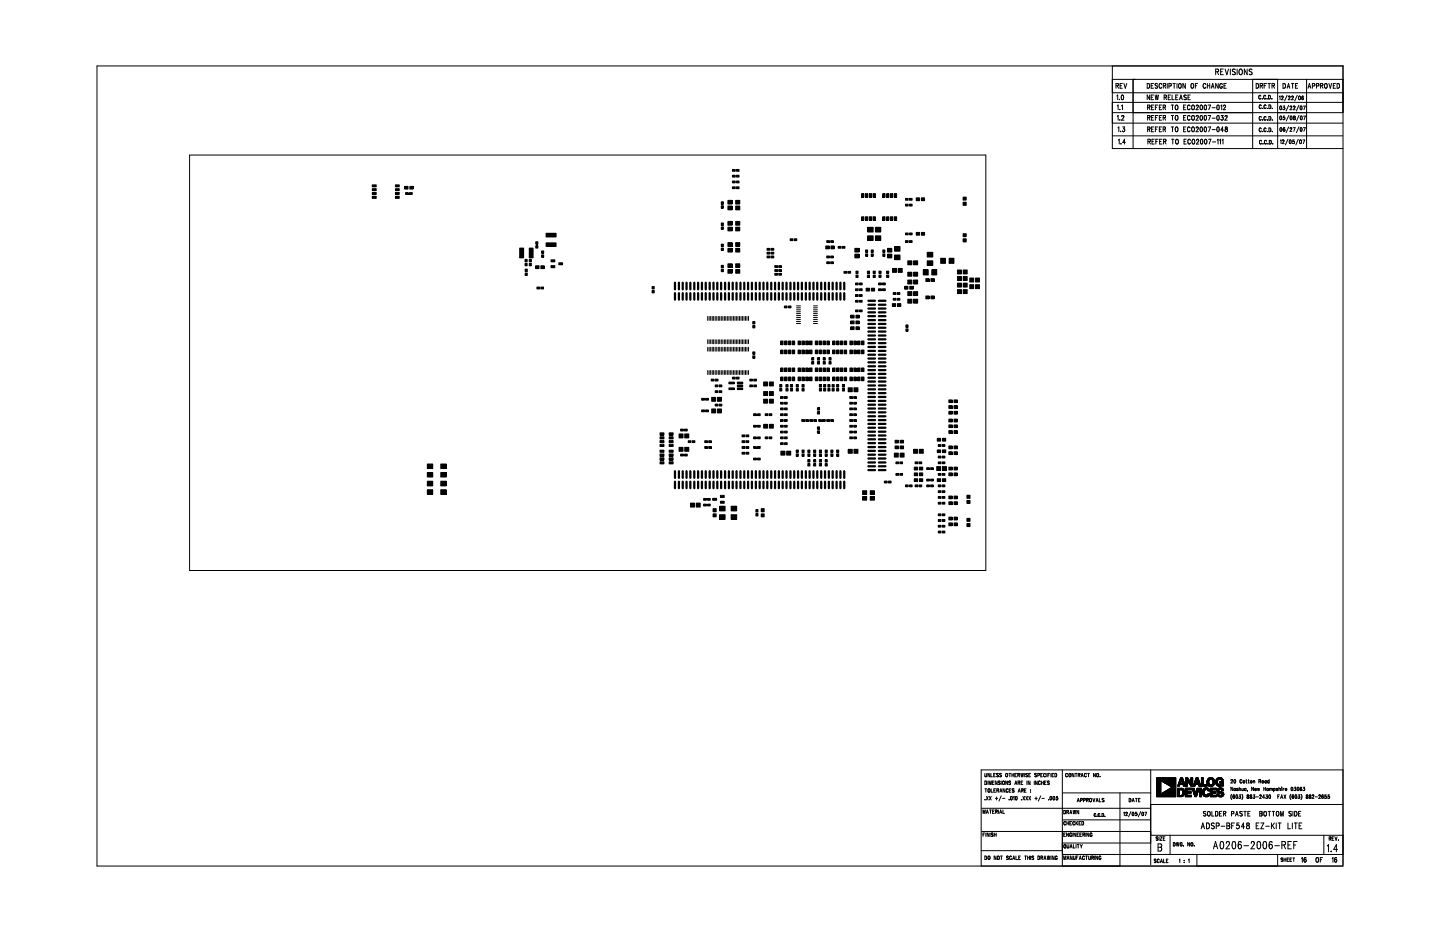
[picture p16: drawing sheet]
<svg xmlns="http://www.w3.org/2000/svg" width="432mm" height="279mm" viewBox="0 0 432 279" stroke-linecap="round" stroke-linejoin="round" font-family="sans-serif">
<g fill="#000">
<path d="M111.7 58.9h1.1v.6h-1.1zM111.7 57.7h1.1v.6h-1.1zM111.7 56.6h1.1v.6h-1.1zM111.7 55.5h1.1v.5h-1.1zM118.6 55.5h1.1v.5h-1.1zM118.6 56.6h1.1v.6h-1.1zM118.6 57.7h1.1v.6h-1.1zM118.6 58.9h1.1v.6h-1.1zM121.4 55.9h.9v.8h-.9zM121.7 57.8h.7v.5h-.7zM122.9 57.8h.7v.5h-.7zM122.9 55.9h1v.8h-1z"/>
<path d="M219.7 50.8h.8v.6h-.8zM219.7 52.6h.8v.5h-.8zM219.7 54.3h.8v.5h-.8zM219.7 56h.8v.6h-.8zM220.9 50.8h.7v.6h-.7zM220.9 52.6h.7v.5h-.7zM220.9 54.3h.7v.5h-.7zM220.9 56h.7v.6h-.7zM258.4 58.1h.6v1h-.6zM259.5 58.1h.7v1h-.7zM260.7 58.1h.7v1h-.7zM261.8 58.1h.7v1h-.7z"/>
<path d="M264.8 58.1h.6v1h-.6zM265.9 58.1h.6v1h-.6zM267 58.1h.7v1h-.7zM268.2 58.1h.7v1h-.7zM288.8 59.1h.9v.9h-.9zM155.9 74.4h1.1v2.9h-1.1zM157.5 77.8h.6v.7h-.6zM157.5 79h.6v.7h-.6zM158.7 74.4h1.2v2.9h-1.2zM158.7 77.8h.6v.7h-.6zM158.7 79h.6v.7h-.6zM160.7 73.7h.6v.7h-.6z"/>
<path d="M160.7 72.5h.6v.7h-.6zM162.4 76.5h.6v.6h-.6zM162.4 75.3h.6v.6h-.6zM163.8 72.9h3v1h-3zM163.8 70h3v1h-3zM165.3 77.9h1.1v.6h-1.1zM167.6 78.8h1.1v.6h-1.1zM216.3 66.9h.6v.7h-.6zM216.3 68.1h.6v.6h-.6zM216.3 60.5h.6v.8h-.6zM216.3 61.7h.6v.7h-.6zM216.3 73.2h.6v.7h-.6z"/>
<path d="M216.3 74.4h.6v.7h-.6zM218.3 74.5h1.2v1.1h-1.2zM218.3 72.8h1.2v1.1h-1.2zM218.3 68.2h1.2v1h-1.2zM218.3 66.4h1.2v1.1h-1.2zM218.3 61.8h1.2v1.1h-1.2zM218.3 60.1h1.2v1.1h-1.2zM220.6 60.1h1.2v1.1h-1.2zM220.6 61.8h1.2v1.1h-1.2zM220.6 66.4h1.2v1.1h-1.2zM220.6 68.2h1.2v1h-1.2zM220.6 72.8h1.2v1.1h-1.2z"/>
<path d="M220.6 74.5h1.2v1.1h-1.2zM230 76.8h.8v.5h-.8zM230 75.6h.8v.6h-.8zM230 74.5h.8v.5h-.8zM231.2 76.8h.8v.5h-.8zM231.2 75.6h.8v.6h-.8zM231.2 74.5h.8v.5h-.8zM237 71.6h.7v.5h-.7zM238.2 71.6h.7v.5h-.7zM247.6 73.8h1v.8h-1zM247.9 72.2h.8v.5h-.8zM247.9 76.8h.8v.5h-.8z"/>
<path d="M247.9 78.5h.8v.5h-.8zM249.1 72.2h.8v.5h-.8zM249.1 76.8h.8v.5h-.8zM249.1 78.5h.8v.5h-.8zM249.2 73.8h.9v.8h-.9zM251.4 73.9h.8v.5h-.8zM252.6 73.9h.8v.5h-.8zM256.4 76.2h1.2v1.1h-1.2zM256.4 74.5h1.2v1.1h-1.2zM258.4 65h.6v1h-.6zM259.5 65h.7v1h-.7zM259.6 76.2h.6v.6h-.6z"/>
<path d="M259.6 75h.6v.6h-.6zM260.2 70.7h1.6v1.4h-1.6zM260.2 68.2h1.6v1.4h-1.6zM260.7 65h.7v1h-.7zM261.3 76.2h.6v.6h-.6zM261.3 75h.6v.6h-.6zM261.8 65h.7v1h-.7zM262.6 70.7h1.5v1.4h-1.5zM262.6 68.2h1.5v1.4h-1.5zM264.8 65h.6v1h-.6zM264.8 76.2h.5v.6h-.5zM264.8 75h.5v.6h-.5z"/>
<path d="M265.9 65h.6v1h-.6zM266.2 76.2h1.2v1.1h-1.2zM266.2 74.5h1.2v1.1h-1.2zM267 65h.7v1h-.7zM268.2 65h.7v1h-.7zM268.3 74h1.6v1.3h-1.6zM268.3 76.5h1.6v1.4h-1.6zM271.6 61.3h.7v.5h-.7zM271.6 72.2h.7v.5h-.7zM271.6 69.9h.7v.5h-.7zM271.6 59.5h.7v.5h-.7zM272.2 78.2h1.2v1.2h-1.2z"/>
<path d="M272.8 61.3h.7v.5h-.7zM272.8 72.2h.7v.5h-.7zM272.8 69.9h.7v.5h-.7zM272.8 59.5h.7v.5h-.7zM274 78.2h1.2v1.2h-1.2zM274.8 69.7h.9v.8h-.9zM274.8 59.4h.9v.8h-.9zM276.3 69.7h.9v.8h-.9zM276.3 59.4h.9v.8h-.9zM278.1 75.7h1.6v1.3h-1.6zM278.1 78.2h1.6v1.4h-1.6zM282.1 77.5h1.4v1.5h-1.4z"/>
<path d="M284.6 77.5h1.4v1.5h-1.4zM288.8 60.7h.9v.9h-.9zM288.8 70.1h.9v.9h-.9zM288.8 71.6h.9v.9h-.9zM157.5 81.9h.6v.7h-.6zM157.5 80.7h.6v.7h-.6zM160.7 79.7h.9v.8h-.9zM161 86.1h.8v.5h-.8zM162.2 79.7h1v.8h-1zM162.2 86.1h.8v.5h-.8zM165.3 79.7h1.1v.6h-1.1zM195.6 85.9h.6v.7h-.6z"/>
<path d="M195.6 87.1h.6v.7h-.6zM216.3 79.6h.6v.7h-.6zM216.3 80.8h.6v.6h-.6zM218.3 80.9h1.2v1h-1.2zM218.3 79.1h1.2v1.1h-1.2zM220.6 79.1h1.2v1.1h-1.2zM220.6 80.9h1.2v1h-1.2zM225.8 96.4h.6v.7h-.6zM225.8 97.6h.6v.7h-.6zM232.4 82h.7v.5h-.7zM232.4 80.9h.7v.5h-.7zM232.4 79.7h.7v.5h-.7z"/>
<path d="M233.6 82h.7v.5h-.7zM233.6 80.9h.7v.5h-.7zM233.6 79.7h.7v.5h-.7zM235.2 91.8h.8v.5h-.8zM236.4 91.8h.8v.5h-.8zM253.1 81.4h.8v.5h-.8zM254.3 81.4h.8v.5h-.8zM255.1 96.3h1v.8h-1zM255.1 98h1v.8h-1zM255.1 94.5h1v.8h-1zM256.6 84.9h.7v.5h-.7zM256.6 88.3h.7v.6h-.7z"/>
<path d="M256.6 90.1h.7v.5h-.7zM256.6 93h.7v.5h-.7zM256.6 86.6h.7v.5h-.7zM256.7 96.3h.9v.8h-.9zM256.7 98h.9v.8h-.9zM256.7 94.5h.9v.8h-.9zM256.7 81.3h.6v.7h-.6zM256.7 82.5h.6v.7h-.6zM257.8 84.9h.7v.5h-.7zM257.8 88.3h.7v.6h-.7zM257.8 90.1h.7v.5h-.7zM257.8 93h.7v.5h-.7z"/>
<path d="M257.8 86.6h.7v.5h-.7zM259.8 86.4h.9v.8h-.9zM260.1 81.3h.6v.7h-.6zM260.1 82.5h.6v.7h-.6zM261.3 86.4h1v.8h-1zM261.9 81.3h.6v.7h-.6zM261.9 82.5h.6v.7h-.6zM263.5 86.6h.8v.5h-.8zM263.5 84.9h.8v.5h-.8zM263.6 81.3h.6v.7h-.6zM263.6 82.5h.6v.7h-.6zM264.7 86.6h.8v.5h-.8z"/>
<path d="M264.7 84.9h.8v.5h-.8zM265.9 82.5h.6v.7h-.6zM265.9 81.3h.6v.7h-.6zM267.6 91.1h1v.8h-1zM267.7 80.5h1.1v1.2h-1.1zM267.9 89.5h.7v.5h-.7zM267.9 87.8h.7v.5h-.7zM269.1 89.5h.7v.5h-.7zM269.1 87.8h.7v.5h-.7zM269.2 91.1h.9v.8h-.9zM269.4 80.5h1.2v1.2h-1.2zM271.3 85.9h.9v.8h-.9z"/>
<path d="M271.7 98.6h.6v.7h-.6zM271.7 97.5h.6v.7h-.6zM272.2 87.5h1.2v1.1h-1.2zM272.2 89.7h1.2v1.2h-1.2zM272.2 81.7h1.2v1.1h-1.2zM272.2 84h1.2v1.1h-1.2zM272.8 85.9h1v.8h-1zM274 87.5h1.2v1.1h-1.2zM274 89.7h1.2v1.2h-1.2zM274 81.7h1.2v1.1h-1.2zM274 84h1.2v1.1h-1.2zM276.9 80.9h1.4v1.5h-1.4z"/>
<path d="M277.7 83.6h.9v.8h-.9zM277.7 88.8h.9v.8h-.9zM279.2 83.6h1v.8h-1zM279.2 88.8h1v.8h-1zM279.4 80.9h1.5v1.5h-1.5zM287.1 86.9h1.2v1.1h-1.2zM287.1 84.9h1.2v1.2h-1.2zM287.1 81h1.2v1.1h-1.2zM287.1 82.9h1.2v1.2h-1.2zM288.9 86.9h1.1v1.1h-1.1zM288.9 84.9h1.1v1.2h-1.1zM288.9 81h1.1v1.1h-1.1z"/>
<path d="M288.9 82.9h1.1v1.2h-1.1zM290.8 85.4h1.2v1.1h-1.2zM290.8 83.4h1.2v1.1h-1.2zM292.6 85.4h1.1v1.1h-1.1zM292.6 83.4h1.1v1.1h-1.1zM210.4 119.5h.8v.5h-.8zM211.6 119.5h.8v.5h-.8zM213.3 113.7h.8v.5h-.8zM214.5 113.7h.8v.5h-.8zM214.5 115.4h.8v.6h-.8zM214.5 117.2h.8v.5h-.8zM215.7 115.4h.8v.6h-.8z"/>
<path d="M215.7 117.2h.8v.5h-.8zM218.6 116.3h1.6v.5h-1.6zM218.6 114.6h1.6v.5h-1.6zM219.7 113.1h.8v.5h-.8zM220.9 113.1h.7v.5h-.7zM221.1 114.6h1.6v.5h-1.6zM221.1 115.5h1.6v.4h-1.6zM221.1 116.3h1.6v.5h-1.6zM224.9 115.4h.7v.6h-.7zM224.9 113.7h.7v.5h-.7zM225.8 105.5h.6v.7h-.6zM225.8 106.7h.6v.7h-.6z"/>
<path d="M226.1 115.4h.7v.6h-.7zM226.1 113.7h.7v.5h-.7zM229 117.4h1.2v1.2h-1.2zM229 114.6h1.2v1.1h-1.2zM230.8 117.4h1.1v1.2h-1.1zM230.8 114.6h1.1v1.1h-1.1zM233.8 116.5h.6v.7h-.6zM233.8 115.3h.6v.7h-.6zM234.1 118.9h.8v.5h-.8zM234.1 105h.7v1h-.7zM234.1 102.3h.7v1h-.7zM234.1 110.4h.7v1h-.7z"/>
<path d="M234.1 113.1h.7v1h-.7zM235.3 105h.7v1h-.7zM235.3 102.3h.7v1h-.7zM235.3 110.4h.7v1h-.7zM235.3 113.1h.7v1h-.7zM235.3 118.9h.8v.5h-.8zM235.7 116.5h.6v.7h-.6zM235.7 115.3h.6v.7h-.6zM236.5 105h.7v1h-.7zM236.5 102.3h.7v1h-.7zM236.5 110.4h.7v1h-.7zM236.5 113.1h.7v1h-.7z"/>
<path d="M237.1 116.5h.6v.7h-.6zM237.1 115.3h.6v.7h-.6zM237.6 105h.7v1h-.7zM237.6 102.3h.7v1h-.7zM237.6 110.4h.7v1h-.7zM237.6 113.1h.7v1h-.7zM238.8 116.5h.6v.7h-.6zM238.8 115.3h.6v.7h-.6zM239.4 110.4h.6v1h-.6zM239.4 113.1h.6v1h-.6zM239.4 105h.6v1h-.6zM239.4 102.3h.6v1h-.6z"/>
<path d="M240.5 110.4h.7v1h-.7zM240.5 113.1h.7v1h-.7zM240.5 105h.7v1h-.7zM240.5 102.3h.7v1h-.7zM240.5 116.5h.6v.7h-.6zM240.5 115.3h.6v.7h-.6zM241.6 110.4h.8v1h-.8zM241.6 113.1h.8v1h-.8zM241.6 105h.8v1h-.8zM241.6 102.3h.8v1h-.8zM242.8 110.4h.7v1h-.7zM242.8 113.1h.7v1h-.7z"/>
<path d="M242.8 105h.7v1h-.7zM242.8 102.3h.7v1h-.7zM243.4 107.3h.6v.6h-.6zM243.4 108.5h.6v.6h-.6zM244.5 105h.7v1h-.7zM244.5 102.3h.7v1h-.7zM244.5 110.4h.7v1h-.7zM244.5 113.1h.7v1h-.7zM245.2 108.5h.5v.6h-.5zM245.2 107.3h.5v.6h-.5zM245.7 105h.7v1h-.7zM245.7 102.3h.7v1h-.7z"/>
<path d="M245.7 110.4h.7v1h-.7zM245.7 113.1h.7v1h-.7zM245.7 116.5h.6v.7h-.6zM245.7 115.3h.6v.7h-.6zM246.8 105h.7v1h-.7zM246.8 102.3h.7v1h-.7zM246.8 110.4h.7v1h-.7zM246.8 113.1h.7v1h-.7zM246.9 107.3h.6v.6h-.6zM246.9 108.5h.6v.6h-.6zM247 116.5h.6v.7h-.6zM247 115.3h.6v.7h-.6z"/>
<path d="M248 105h.7v1h-.7zM248 102.3h.7v1h-.7zM248 110.4h.7v1h-.7zM248 113.1h.7v1h-.7zM248.3 115.3h.6v.7h-.6zM248.3 116.5h.6v.7h-.6zM248.6 108.5h.6v.6h-.6zM248.6 107.3h.6v.6h-.6zM249.6 116.5h.5v.7h-.5zM249.6 115.3h.5v.7h-.5zM249.7 105h.7v1h-.7zM249.7 102.3h.7v1h-.7z"/>
<path d="M249.7 110.4h.7v1h-.7zM249.7 113.1h.7v1h-.7zM250.9 105h.7v1h-.7zM250.9 102.3h.7v1h-.7zM250.9 110.4h.7v1h-.7zM250.9 113.1h.7v1h-.7zM250.9 116.5h.6v.7h-.6zM250.9 115.3h.6v.7h-.6zM252 105h.7v1h-.7zM252 102.3h.7v1h-.7zM252 110.4h.7v1h-.7zM252 113.1h.7v1h-.7z"/>
<path d="M252.6 116.5h.6v.7h-.6zM252.6 115.3h.6v.7h-.6zM253.2 105h.7v1h-.7zM253.2 102.3h.7v1h-.7zM253.2 110.4h.7v1h-.7zM253.2 113.1h.7v1h-.7zM254.4 116.3h1.2v1.1h-1.2zM254.8 118.9h.8v.5h-.8zM254.9 105h.7v1h-.7zM254.9 102.3h.7v1h-.7zM254.9 110.4h.7v1h-.7zM254.9 113.1h.7v1h-.7z"/>
<path d="M256 118.9h.8v.5h-.8zM256.1 105h.7v1h-.7zM256.1 102.3h.7v1h-.7zM256.1 110.4h.7v1h-.7zM256.1 113.1h.7v1h-.7zM256.1 116.3h1.2v1.1h-1.2zM257.2 105h.7v1h-.7zM257.2 102.3h.7v1h-.7zM257.2 110.4h.7v1h-.7zM257.2 113.1h.7v1h-.7zM258.4 105h.7v1h-.7zM258.4 102.3h.7v1h-.7z"/>
<path d="M258.4 110.4h.7v1h-.7zM258.4 113.1h.7v1h-.7zM198 133.3h1.1v.6h-1.1zM198 132.1h1.1v.6h-1.1zM198 131h1.1v.6h-1.1zM198 129.8h1.1v.6h-1.1zM198 138.5h1.1v.6h-1.1zM198 137.3h1.1v.6h-1.1zM198 136.1h1.1v.7h-1.1zM198 135h1.1v.6h-1.1zM200.7 129.8h1.1v.6h-1.1zM200.7 131h1.1v.6h-1.1z"/>
<path d="M200.7 132.1h1.1v.6h-1.1zM200.7 133.3h1.1v.6h-1.1zM200.7 135h1.1v.6h-1.1zM200.7 136.1h1.1v.7h-1.1zM200.7 137.3h1.1v.6h-1.1zM200.7 138.5h1.1v.6h-1.1zM203.7 130.1h1.1v1.2h-1.1zM203.7 134.2h1.1v1.1h-1.1zM204.1 128.7h.8v.5h-.8zM204.1 136.2h.8v.5h-.8zM205.3 128.7h.8v.5h-.8zM205.3 136.2h.8v.5h-.8z"/>
<path d="M205.4 130.1h1.1v1.2h-1.1zM205.4 134.2h1.1v1.1h-1.1zM206.4 132.2h.8v.5h-.8zM207.6 132.2h.8v.5h-.8zM210.4 122.9h.8v.5h-.8zM211.4 132.2h.7v.5h-.7zM211.4 133.9h.7v.5h-.7zM211.6 122.9h.8v.5h-.8zM212.6 132.2h.7v.5h-.7zM212.6 133.9h.7v.5h-.7zM213.4 122.6h1.2v1.2h-1.2zM213.4 119.2h1.2v1.1h-1.2z"/>
<path d="M214.5 121.2h.8v.5h-.8zM215.2 122.6h1.1v1.2h-1.1zM215.2 119.2h1.1v1.1h-1.1zM215.7 121.2h.8v.5h-.8zM222.5 130.4h.9v.5h-.9zM222.5 135.6h.9v.5h-.9zM222.5 133.9h.9v.5h-.9zM222.5 132.2h.9v.5h-.9zM223.7 130.4h.8v.5h-.8zM223.7 135.6h.8v.5h-.8zM223.7 133.9h.8v.5h-.8zM223.7 132.2h.8v.5h-.8z"/>
<path d="M226 137.4h.8v.5h-.8zM226 124.1h.8v.5h-.8zM226 131h.8v.5h-.8zM226 127.6h.8v.5h-.8zM226 133.9h.8v.5h-.8zM227.2 137.4h.8v.5h-.8zM227.2 124.1h.8v.5h-.8zM227.2 131h.8v.5h-.8zM227.2 127.6h.8v.5h-.8zM227.2 133.9h.8v.5h-.8zM229 127.3h1.2v1.1h-1.2zM229 119.7h1.2v1.2h-1.2z"/>
<path d="M229.5 124.1h.8v.5h-.8zM229.5 131h.8v.5h-.8zM230.7 124.1h.7v.5h-.7zM230.7 131h.7v.5h-.7zM230.8 127.3h1.1v1.1h-1.1zM230.8 119.7h1.1v1.2h-1.1zM234.1 131h.8v.5h-.8zM234.1 124.1h.8v.5h-.8zM234.1 132.8h.8v.5h-.8zM234.1 122.3h.8v.6h-.8zM234.1 125.8h.8v.5h-.8zM234.1 127.6h.8v.5h-.8z"/>
<path d="M234.1 129.3h.8v.5h-.8zM234.1 120.7h.8v.5h-.8zM234.2 135.3h1.2v1.1h-1.2zM235.3 131h.8v.5h-.8zM235.3 124.1h.8v.5h-.8zM235.3 132.8h.8v.5h-.8zM235.3 122.3h.8v.6h-.8zM235.3 125.8h.8v.5h-.8zM235.3 127.6h.8v.5h-.8zM235.3 129.3h.8v.5h-.8zM235.3 120.7h.8v.5h-.8zM235.9 135.3h1.2v1.1h-1.2z"/>
<path d="M238.8 135h.6v.6h-.6zM238.8 136.1h.6v.7h-.6zM240.5 125.8h.7v.5h-.7zM240.5 135h.6v.6h-.6zM240.5 136.1h.6v.7h-.6zM241.6 125.8h.8v.5h-.8zM242.3 135h.6v.6h-.6zM242.3 136.1h.6v.7h-.6zM242.3 137.8h.6v.7h-.6zM242.3 139h.6v.7h-.6zM242.9 125.8h.7v.5h-.7zM244 135h.6v.6h-.6z"/>
<path d="M244 136.1h.6v.7h-.6zM244 137.8h.6v.7h-.6zM244 139h.6v.7h-.6zM244.1 125.8h.7v.5h-.7zM245.2 122.3h.5v.6h-.5zM245.2 123.4h.5v.7h-.5zM245.2 129.2h.5v.7h-.5zM245.2 128h.5v.7h-.5zM245.5 125.8h.8v.5h-.8zM245.7 135h.6v.6h-.6zM245.7 136.1h.6v.7h-.6zM245.7 137.8h.6v.7h-.6z"/>
<path d="M245.7 139h.6v.7h-.6zM246.7 125.8h.8v.5h-.8zM247.5 135h.6v.6h-.6zM247.5 136.1h.6v.7h-.6zM247.5 137.8h.6v.7h-.6zM247.5 139h.6v.7h-.6zM247.9 125.8h.8v.5h-.8zM249.1 125.8h.8v.5h-.8zM249.2 135h.6v.6h-.6zM249.2 136.1h.6v.7h-.6zM250.9 135h.6v.6h-.6zM250.9 136.1h.6v.7h-.6z"/>
<path d="M254.4 134.7h1.2v1.2h-1.2zM254.8 127.6h.8v.5h-.8zM254.8 125.8h.8v.5h-.8zM254.8 124.1h.8v.5h-.8zM254.8 122.3h.8v.6h-.8zM254.8 120.7h.8v.5h-.8zM254.8 129.3h.8v.5h-.8zM254.8 131h.8v.5h-.8zM256 127.6h.8v.5h-.8zM256 125.8h.8v.5h-.8zM256 124.1h.8v.5h-.8zM256 122.3h.8v.6h-.8z"/>
<path d="M256 120.7h.8v.5h-.8zM256 129.3h.8v.5h-.8zM256 131h.8v.5h-.8zM256.1 134.7h1.2v1.2h-1.2zM268.2 135.9h1.2v1.1h-1.2zM268.4 132h1v.8h-1zM268.4 133.7h1v.8h-1zM268.7 138.5h.8v.5h-.8zM269.9 138.5h.7v.5h-.7zM270 135.9h1.1v1.1h-1.1zM270 132h.9v.8h-.9zM270 133.7h.9v.8h-.9z"/>
<path d="M274 134.7h1.2v1.2h-1.2zM274.4 138.5h.9v.5h-.9zM275.6 138.5h.8v.5h-.8zM275.7 134.7h1.2v1.2h-1.2zM281.1 131.4h1v.8h-1zM281.1 134.9h1v.8h-1zM281.4 136.8h.8v.5h-.8zM281.4 138.5h.8v.5h-.8zM281.4 133.3h.8v.5h-.8zM282.6 136.8h.7v.5h-.7zM282.6 138.5h.7v.5h-.7zM282.6 133.3h.7v.5h-.7z"/>
<path d="M282.7 131.4h.9v.8h-.9zM282.7 134.9h.9v.8h-.9zM284.6 129.1h.9v.8h-.9zM284.6 119.9h.9v.8h-.9zM284.6 135.5h.9v.8h-.9zM284.6 121.6h.9v.8h-.9zM284.6 127.4h.9v.8h-.9zM284.6 133.7h.9v.8h-.9zM284.6 123.4h.9v.8h-.9zM284.6 125.7h.9v.8h-.9zM286.1 129.1h1v.8h-1zM286.1 119.9h1v.8h-1z"/>
<path d="M286.1 135.5h1v.8h-1zM286.1 121.6h1v.8h-1zM286.1 127.4h1v.8h-1zM286.1 133.7h1v.8h-1zM286.1 123.4h1v.8h-1zM286.1 125.7h1v.8h-1zM128.2 141.7h1.6v1.3h-1.6zM128.2 139.1h1.6v1.4h-1.6zM128.2 146.9h1.6v1.3h-1.6zM128.2 144.3h1.6v1.4h-1.6zM132.2 146.9h1.6v1.3h-1.6zM132.2 144.3h1.6v1.4h-1.6z"/>
<path d="M132.2 141.7h1.6v1.3h-1.6zM132.2 139.1h1.6v1.4h-1.6zM207.1 150.9h1.2v1.1h-1.2zM208.8 150.9h1.2v1.1h-1.2zM211 149.5h.8v.5h-.8zM211 151.2h.8v.5h-.8zM212.2 149.5h.8v.5h-.8zM212.2 151.2h.8v.5h-.8zM213.7 149.4h1.2v.6h-1.2zM213.9 154.1h.9v.8h-.9zM213.9 152.5h.9v.9h-.9zM215.8 151.8h1.6v1.4h-1.6z"/>
<path d="M215.8 154.3h1.6v1.4h-1.6zM216.1 150.3h1.1v.6h-1.1zM216.1 148.5h1.1v.6h-1.1zM219.3 154.3h1.6v1.4h-1.6zM219.3 151.8h1.6v1.4h-1.6zM226.7 154h.6v.7h-.6zM226.7 152.8h.6v.7h-.6zM228.3 154.1h.9v.8h-.9zM228.3 152.5h.9v.9h-.9zM258.7 147.2h1.2v1.1h-1.2zM258.7 148.9h1.2v1h-1.2zM261 147.2h1.2v1.1h-1.2z"/>
<path d="M261 148.9h1.2v1h-1.2zM265.2 144.3h.8v.5h-.8zM266.4 144.3h.8v.5h-.8zM268.7 142h.8v.5h-.8zM269.9 142h.7v.5h-.7zM271.6 145.4h.7v.5h-.7zM272.8 145.4h.7v.5h-.7zM274.2 141.8h.9v.8h-.9zM274.2 143.6h.9v.8h-.9zM274.2 140.1h.9v.8h-.9zM274.4 145.4h.9v.5h-.9zM275.6 145.4h.8v.5h-.8z"/>
<path d="M275.7 141.8h1v.8h-1zM275.7 143.6h1v.8h-1zM275.7 140.1h1v.8h-1zM277.9 143.7h.8v.5h-.8zM277.9 140.3h.8v.5h-.8zM277.9 145.4h.8v.5h-.8zM279.1 143.7h.8v.5h-.8zM279.1 140.3h.8v.5h-.8zM279.1 145.4h.8v.5h-.8zM280.9 139.9h1.2v1.2h-1.2zM281.1 143.6h1v.8h-1zM281.4 155.8h.8v.5h-.8z"/>
<path d="M281.4 150.6h.8v.5h-.8zM281.4 147.2h.8v.5h-.8zM281.4 159.3h.8v.5h-.8zM281.4 148.9h.8v.5h-.8zM281.4 157.5h.8v.5h-.8zM281.4 154.1h.8v.5h-.8zM281.4 145.4h.8v.5h-.8zM281.4 142h.8v.5h-.8zM282.6 155.8h.7v.5h-.7zM282.6 150.6h.7v.5h-.7zM282.6 147.2h.7v.5h-.7zM282.6 159.3h.7v.5h-.7z"/>
<path d="M282.6 148.9h.7v.5h-.7zM282.6 157.5h.7v.5h-.7zM282.6 154.1h.7v.5h-.7zM282.6 145.4h.7v.5h-.7zM282.6 142h.7v.5h-.7zM282.7 139.9h1.1v1.2h-1.1zM282.7 143.6h.9v.8h-.9zM284.6 155.1h.9v.8h-.9zM284.6 150.5h.9v.8h-.9zM284.6 140.1h.9v.8h-.9zM284.6 148.8h.9v.7h-.9zM284.6 141.8h.9v.8h-.9z"/>
<path d="M284.6 156.8h.9v.8h-.9zM286.1 155.1h1v.8h-1zM286.1 150.5h1v.8h-1zM286.1 140.1h1v.8h-1zM286.1 148.8h1v.7h-1zM286.1 141.8h1v.8h-1zM286.1 156.8h1v.8h-1zM290 148.5h.9v.9h-.9zM290 150.1h.9v.8h-.9zM290 157h.9v.9h-.9zM290 155.4h.9v.9h-.9z"/>
</g>
<g fill="none" stroke="#000" stroke-width=".3">
<path d="M29.1 19.8h373.6v239.8h-373.6zM333.5 19.8v24.7h69.2M333.5 23.8h69.2M333.5 27.8h69.2M333.5 30.7h69.2M333.5 33.8h69.2M333.5 36.9h69.2M334.6 25.7h.7v-.6l-.7-.1v1.5M334.9 28.8l.3-.3v1.4M335 25.7l.4 .8M335 31.8l.3-.3v1.4M335 34.9l.3-.3v1.4"/>
<path d="M335.2 38.4l.3-.3v1.4M335.7 29.8h.1M335.7 35.9h.1M335.8 32.8h.1M335.8 35.9h-.1M335.9 25.7h.4M336 39.3h.1M336.3 31.8l.3-.3v1.4M336.3 28.6a.68 .68 0 0 1 .8 .5 .68 .68 0 0 1-.5 .8l-.3-.3zM336.4 34.9l.1-.2 .3-.1 .2 .4-.7 1h.8M336.5 25h-.6v1.5h.6M336.6 38.1h.6l-.3 .5a.41 .41 0 0 1 .4 .6 .41 .41 0 0 1-.8 0"/>
<path d="M337 25l.4 1.5 .5-1.5M339.8 23.8v20.7M344 25a.72 .72 0 0 1 .7 .7 .72 .72 0 0 1-.7 .8zM344.1 32.2l.7-.1v-.5l-.7-.1v1.4M344.1 35.3l.7-.1v-.5l-.7-.1v1.4M344.1 38.7h.7v-.5l-.7-.1v1.4M344.5 32.2l.3 .7M344.5 35.3l.3 .7M344.5 38.7l.3 .8M344.7 28.5v1.4l-.7-1.4v1.4M345.2 25.7h.4M345.2 29.2h.4"/>
<path d="M345.3 32.2h.4M345.3 35.3h.4M345.3 38.7h.4M345.9 28.5h-.7v1.4h.7M345.9 25h-.7v1.5h.7M346 31.5h-.7v1.4h.7M346 34.6h-.7v1.4h.7M346 38.1h-.7v1.4h.7M346.4 28.5l.2 1.4 .3-1.4 .2 1.4 .3-1.4M346.5 32.2h.4M346.5 35.3h.4M346.5 38.7h.4"/>
<path d="M347.1 25.2l-.3-.2-.4 .2 .1 .4 .5 .2a.39 .39 0 0 1-.1 .6 .39 .39 0 0 1-.5-.2M347.2 31.5h-.7v1.4M347.2 34.6h-.7v1.4M347.2 38.1h-.7v1.4M347.6 32.2h.5M347.6 35.3h.5M347.6 38.7h.5M348.3 31.5h-.7v1.4h.7M348.3 34.6h-.7v1.4h.7M348.3 38.1h-.7v1.4h.7M348.4 25.4l-.3-.4a.74 .74 0 0 0-.6 .7 .74 .74 0 0 0 .6 .8l.3-.4M348.8 32.2l.6-.1 .1-.5-.7-.1v1.4"/>
<path d="M348.8 35.3l.6-.1v-.5l-.6-.1v1.4M348.8 38.7h.6l.1-.5-.7-.1v1.4M348.8 25.7h.7v-.6l-.7-.1v1.5M349.1 29.2l.6-.1 .1-.5-.7-.1v1.4M349.2 32.2l.3 .7M349.2 35.3l.3 .7M349.2 38.7l.3 .8M349.2 25.7l.3 .8M349.5 29.2l.3 .7M350 25v1.5M350.3 29.2h.4M350.5 25.8l.7-.1-.1-.6-.6-.1v1.5"/>
<path d="M351 28.5h-.7v1.4h.7M351.2 31.5h.7M351.2 34.6h.7M351.2 38.1h.7M351.5 28.5v1.4h.6M351.6 31.5v1.4M351.6 34.6v1.4M351.6 38.1v1.4M351.7 25h.7M352.1 25v1.5M352.6 29.2h.4M352.6 31.6a.69 .69 0 0 1 .7 .5 .69 .69 0 0 1-.4 .8 .77 .77 0 0 1-.3-1.3z"/>
<path d="M352.6 34.7l.1-.1a.72 .72 0 0 1 .6 .7 .72 .72 0 0 1-.6 .7 .94 .94 0 0 1-.1-1.3zM352.6 38.1a.71 .71 0 0 1 .7 .6 .71 .71 0 0 1-.4 .8 .8 .8 0 0 1-.3-1.4zM352.9 25v1.5M353.2 28.5h-.6v1.4h.6M353.7 25a.75 .75 0 0 1 .5 .7 .75 .75 0 0 1-.5 .8l-.3-.6zM353.7 29.9l.4-1.4 .4 1.4M353.9 29.4h.5M354.9 32.2h.4M354.9 35.3h.4M354.9 38.7h.4M355.4 25v1.5l-.7-1.5v1.5M355.6 31.5h-.7v1.4h.7"/>
<path d="M355.6 34.6h-.7v1.4h.7M355.6 38.1h-.7v1.4h.7M355.7 28.7l-.2-.2-.5 .2 .1 .3 .5 .3v.5l-.6-.1M356.2 29.2h.4M356.9 34.9l-.2-.2a.68 .68 0 0 0-.7 .6 .68 .68 0 0 0 .6 .7l.3-.3M356.9 31.8l-.2-.2a.69 .69 0 0 0-.7 .4 .69 .69 0 0 0 .3 .9h.4l.2-.3M356.9 38.4l-.2-.3a.71 .71 0 0 0-.7 .6 .71 .71 0 0 0 .4 .8l.5-.3M356.9 28.5h-.7v1.4h.7M357.4 25a.75 .75 0 0 1 .5 .7 .75 .75 0 0 1-.5 .8l-.3-.6zM357.4 31.7l.2-.2a.68 .68 0 0 1 .6 .7 .68 .68 0 0 1-.7 .7l-.2-.5zM357.4 34.8l.2-.2a.71 .71 0 0 1 .6 .7 .71 .71 0 0 1-.6 .7l-.3-.5zM357.4 38.3l.2-.2a.74 .74 0 0 1 .6 .7 .74 .74 0 0 1-.6 .7l-.3-.6z"/>
<path d="M358.4 25.7h.4M358.7 31.8v-.2a.35 .35 0 0 1 .5 0 .35 .35 0 0 1 .1 .4l-.7 .9h.8M358.7 34.9l.1-.2 .3-.1 .2 .4-.7 1h.8M358.7 38.4h.1M358.7 38.4v-.2a.35 .35 0 0 1 .5-.1 .35 .35 0 0 1 .1 .5l-.7 .9h.8M359.1 25h-.7v1.5M360 38.1a.7 .7 0 0 1 .7 .6 .7 .7 0 0 1-.4 .8l-.4-.3zM360 31.6l.2-.1a.78 .78 0 0 1 .4 .7 .78 .78 0 0 1-.4 .7l-.3-.3zM360 34.7a.7 .7 0 0 1 .7 .5 .7 .7 0 0 1-.4 .8l-.4-.3zM361.2 31.6l.2-.1a.78 .78 0 0 1 .4 .7 .78 .78 0 0 1-.4 .7l-.3-.3zM361.2 34.7a.69 .69 0 0 1 .7 .4 .69 .69 0 0 1-.3 .8l-.2 .1-.3-.3zM361.2 38.1a.69 .69 0 0 1 .7 .5 .69 .69 0 0 1-.3 .8l-.2 .1-.3-.3z"/>
<path d="M361.6 25.4l-.3-.4a.74 .74 0 0 0-.6 .7 .74 .74 0 0 0 .6 .8l.3-.4M362 25.7h.8M362 25v1.5M362.2 31.5h.8l-.5 1.4M362.2 34.6h.8l-.5 1.4M362.2 38.1h.8l-.5 1.4M362.8 25v1.5M363.2 26.5l.4-1.5 .5 1.5M363.4 26h.5M363.5 32.3h.9M363.5 35.4h.9M363.5 38.9h.9"/>
<path d="M364.5 21.5l.8-.1 .1-.5-.9-.2v1.7M365 21.5l.4 .9M365 34.7l.2-.1a.82 .82 0 0 1 0 1.4l-.3-.6zM365 31.6l.2-.1a.82 .82 0 0 1 0 1.4l-.3-.3zM365 38.1h.2a.86 .86 0 0 1 0 1.4l-.3-.3zM365.3 25v1.5l-.8-1.5v1.5M366 21.5h.5M366.1 31.8l.3-.3v1.4M366.2 34.6h.6l-.4 .5a.41 .41 0 0 1 .4 .6 .41 .41 0 0 1-.7 0M366.5 25.4l-.1-.3a.71 .71 0 0 0-.7 .5 .71 .71 0 0 0 .4 .9l.4-.3v-.3h-.2M366.8 20.7h-.8v1.7h.8M366.9 31.8l.2-.3 .4 .1v.4l-.7 .9h.7"/>
<path d="M366.9 39h-.8l.5-.9v1.4M367 25.7h.5M367.3 34.9l.4-.3 .3 .4-.7 1h.7M367.4 20.7l.5 1.7 .5-1.7M367.5 38.1v.4l.6 .5a.4 .4 0 0 1-.4 .5 .4 .4 0 0 1-.4-.5l.7-.6-.2-.3zM367.7 25h-.7v1.5h.7M368.9 20.7v1.7M370.4 21l-.3-.3-.6 .3 .2 .3 .6 .4 .1 .5-.3 .2-.6-.2M371 20.7v1.7M371.8 20.8l.1-.1a.87 .87 0 0 1 .7 .8 .87 .87 0 0 1-.7 .9 1.13 1.13 0 0 1-.1-1.6zM374 20.7v1.7l-.9-1.7v1.7M375.5 21l-.4-.3-.5 .3 .1 .3 .6 .4 .2 .5-.4 .2-.5-.2"/>
<path d="M375.6 23.8v20.7M376.7 25a.72 .72 0 0 1 .7 .7 .72 .72 0 0 1-.7 .8zM377.9 25.7h.6v-.6l-.6-.1v1.5M378.1 28.8a.33 .33 0 0 0-.4-.2 .33 .33 0 0 0-.3 .4v.3a.33 .33 0 0 0 .3 .4 .33 .33 0 0 0 .4-.3M378.2 38.7l-.4-.3-.2 .4 .2 .7 .4-.3M378.2 31.7a.33 .33 0 0 0-.4-.2 .33 .33 0 0 0-.2 .4v.2a.33 .33 0 0 0 .2 .4 .33 .33 0 0 0 .4-.2M378.2 35.2a.33 .33 0 0 0-.4-.3 .33 .33 0 0 0-.2 .4v.3a.33 .33 0 0 0 .2 .4 .33 .33 0 0 0 .4-.2M378.2 25.7l.4 .8M378.5 29.5h.1M378.7 32.5h.1M378.6 39.4h.1M378.6 35.9h.1"/>
<path d="M378.7 32.5l-.1 .1M379.1 25.7h.4M379.6 28.8a.33 .33 0 0 0-.4-.2 .33 .33 0 0 0-.3 .4v.3a.33 .33 0 0 0 .3 .4 .33 .33 0 0 0 .4-.3M379.6 31.7a.33 .33 0 0 0-.4-.2 .33 .33 0 0 0-.2 .4v.2a.33 .33 0 0 0 .2 .4 .33 .33 0 0 0 .4-.2M379.6 35.2a.33 .33 0 0 0-.4-.3 .33 .33 0 0 0-.2 .4v.3a.33 .33 0 0 0 .2 .4 .33 .33 0 0 0 .4-.2M379.6 38.7l-.3-.3-.3 .4 .3 .7 .3-.3M379.8 25h-.7v1.5M379.9 29.5h.1M380.1 32.5h.1M380.1 39.4h.1M380.1 35.9h.1M380.1 32.5v.1"/>
<path d="M380.2 25h.8M380.4 28.6a.55 .55 0 0 1 .6 .5 .55 .55 0 0 1-.6 .6zM380.5 38.4a.57 .57 0 0 1 .6 .5 .57 .57 0 0 1-.6 .6zM380.5 31.5a.55 .55 0 0 1 .6 .5 .55 .55 0 0 1-.6 .6zM380.5 34.9a.55 .55 0 0 1 .6 .6 .55 .55 0 0 1-.6 .5zM380.6 25v1.5M381.4 29.5h.1M381.4 25.7h.7v-.6l-.7-.1v1.5M381.5 32.5v.1M381.6 39.4h.1M381.5 32.6h.1M381.5 35.9h.1"/>
<path d="M381.8 25.7l.4 .8M383.1 23.8v20.7M383.6 29l.2-.2v1.1M383.9 31.8a.51 .51 0 0 1 .5 .5 .51 .51 0 0 1-.5 .6zM383.9 34.8a.51 .51 0 0 1 .5 .5 .51 .51 0 0 1-.5 .6zM383.9 38.3a.51 .51 0 0 1 .5 .5 .51 .51 0 0 1-.5 .5zM384.3 29.1l.1-.3 .4 .2-.6 .9h.6M384.7 25a.72 .72 0 0 1 .8 .7 .72 .72 0 0 1-.8 .8zM384.7 32.7l.1 .1M384.7 35.7l.1 .1M384.8 35.8v.1M384.8 32.8v.1"/>
<path d="M384.8 31.8h.4l-.2 .4a.33 .33 0 0 1 .3 .4 .33 .33 0 0 1-.5 .3M385.2 34.8h-.3l-.1 .5 .4-.1 .1 .3-.2 .4h-.3M385.3 38.4l-.4-.1-.1 .7M386 28.6l-.8 1.7M386 26.5l.4-1.5 .4 1.5M386.1 26h.5M386.3 29.1l.2-.3 .3 .2-.5 .9h.6M386.4 31.6l-.7 1.7M386.4 38.1l-.7 1.7M386.5 34.6l-.8 1.7M386.8 32h.1M386.8 38.5l.1-.2a.29 .29 0 0 1 .4 .1 .29 .29 0 0 1-.1 .4l-.4 .6h.6"/>
<path d="M386.8 32l.4-.2 .1 .3-.5 .8h.6M387 34.8a.51 .51 0 0 1 .4 .5 .51 .51 0 0 1-.4 .6zM387.3 25h.7M387.3 29.1l.2-.3 .3 .2-.5 .9h.6M387.6 25v1.5M387.8 38.3h.6l-.5 1.1M387.8 32l.4-.2 .1 .3-.5 .8h.6M387.8 32h.1M387.9 35.8v.1M387.9 34.8v.4a.37 .37 0 0 1 .5 .3 .37 .37 0 0 1-.4 .4 .39 .39 0 0 1-.1-.5 .39 .39 0 0 1 .4-.2v-.4zM388.5 25.7h.4M389 28.6l-.8 1.7"/>
<path d="M389.1 25h-.6v1.5h.6M389.5 31.6l-.8 1.7M389.5 28.9l.1-.1a.55 .55 0 0 1 .4 .6 .55 .55 0 0 1-.5 .4zM389.5 34.6l-.7 1.7M389.5 38.1l-.8 1.7M390 31.8a.51 .51 0 0 1 .4 .5 .51 .51 0 0 1-.4 .6zM390 38.3a.51 .51 0 0 1 .4 .5 .51 .51 0 0 1-.4 .5zM390 34.8a.51 .51 0 0 1 .5 .5 .51 .51 0 0 1-.5 .6zM390.6 29.2a.32 .32 0 0 1 .3 .4 .32 .32 0 0 1-.4 .2l-.1-.3zM390.8 29l-.3-.1-.1 .6M390.8 31.8h.6l-.4 1.1M390.8 38.3h.6l-.4 1.1"/>
<path d="M390.9 34.8h.6l-.5 1.1M391.8 23.8v20.7M392.2 26.5l.4-1.5 .5 1.5M392.4 26h.5M393.5 25.8l.7-.1v-.6l-.7-.1v1.5M394.8 25.8l.6-.1v-.6l-.6-.1v1.5M395.9 25.7h.7v-.6l-.7-.1v1.5M396.3 25.7l.4 .8M397.3 25.2l.2-.2a.75 .75 0 0 1 .5 .7 .75 .75 0 0 1-.5 .8l-.3-.6zM398.5 25l.4 1.5 .4-1.5M399.8 25.7h.4M400.5 25h-.7v1.5h.7"/>
<path d="M400.9 25a.72 .72 0 0 1 .8 .7 .72 .72 0 0 1-.8 .8zM56.9 46.5h238.7v124.5h-238.7zM111.6 58.8h1.2v.7h-1.2zM111.6 57.7h1.2v.6h-1.2zM111.6 56.6h1.2v.6h-1.2zM111.6 55.4h1.2v.6h-1.2zM118.6 55.4h1.1v.6h-1.1zM118.6 56.6h1.1v.6h-1.1zM118.6 57.7h1.1v.6h-1.1zM118.6 58.8h1.1v.7h-1.1zM121.3 55.9h1v.8h-1zM121.6 57.7h.8v.6h-.8z"/>
<path d="M122.8 57.7h.8v.6h-.8zM122.9 55.9h1v.8h-1zM219.6 50.8h.9v.6h-.9zM219.6 52.5h.9v.6h-.9zM219.6 54.3h.9v.5h-.9zM219.6 56h.9v.6h-.9zM220.8 50.8h.8v.6h-.8zM220.8 52.5h.8v.6h-.8zM220.8 54.3h.8v.5h-.8zM220.8 56h.8v.6h-.8zM258.4 58h.6v1.1h-.6zM259.5 58h.7v1.1h-.7z"/>
<path d="M260.6 58h.8v1.1h-.8zM261.8 58h.7v1.1h-.7zM264.7 58h.7v1.1h-.7zM265.9 58h.6v1.1h-.6zM267 58h.7v1.1h-.7zM268.1 58h.8v1.1h-.8zM271.5 59.5h.8v.5h-.8zM272.7 59.5h.8v.5h-.8zM274.7 59.3h1v.9h-1zM276.3 59.3h.9v.9h-.9zM288.8 59.1h.9v.9h-.9zM333.5 40.7h69.1"/>
<path d="M335.4 42l.2-.3v1.5M336.1 43.1h.1M337.4 42.7h-.7l.5-1v1.5M344.2 42.4h.6l.1-.5-.7-.2v1.5M344.6 42.4l.4 .8M345.4 42.4h.5M346.1 41.7h-.7v1.5h.7M346.6 42.4h.4M347.3 41.7h-.7v1.5M347.7 42.4h.4M348.4 41.7h-.7v1.5h.7M348.9 42.4h.6v-.6l-.6-.1v1.5"/>
<path d="M349.2 42.4l.4 .8M351.3 41.7h.7M351.7 41.7v1.5M352.7 41.8a.64 .64 0 0 1 .7 .7 .64 .64 0 0 1-.7 .6l-.2-.5zM355 42.4h.4M355.7 41.7h-.7v1.5h.7M357 42.1l-.2-.3a.71 .71 0 0 0-.7 .6 .71 .71 0 0 0 .4 .8l.5-.4M357.6 41.8a.71 .71 0 0 1 .8 .6 .71 .71 0 0 1-.4 .8 .8 .8 0 0 1-.4-1.4zM358.8 42l.4-.3 .3 .5-.8 1h.8M358.8 42v.1M360.1 41.8l.2-.1a.82 .82 0 0 1 0 1.5l-.3-.7zM361.3 41.8a.69 .69 0 0 1 .7 .5 .69 .69 0 0 1-.3 .8 .7 .7 0 0 1-.6-.5 .7 .7 0 0 1 .2-.8z"/>
<path d="M362.4 41.7h.7l-.5 1.5M363.6 42.5h.9M365 42l.3-.3v1.5M365.7 42l.3-.3v1.5M366.4 42l.3-.3v1.5M378.3 42.3a.33 .33 0 0 0-.4-.2 .33 .33 0 0 0-.2 .4l.2 .7 .4-.3M378.7 43.1h.1M379.8 42.3a.33 .33 0 0 0-.4-.2 .33 .33 0 0 0-.3 .4l.3 .7 .4-.3M380.2 43.1h.1M380.6 42.1a.55 .55 0 0 1 .6 .5 .55 .55 0 0 1-.6 .6zM381.6 43.1h.1M383.9 42.2l.2-.2v1.1"/>
<path d="M384.5 42.2l.2-.2 .3 .2-.5 .9h.6M386.2 41.7l-.8 1.7M386.7 42a.51 .51 0 0 1 .5 .5 .51 .51 0 0 1-.5 .5zM388.1 42h-.4l-.1 .4h.5v.5l-.3 .2-.2-.3M389.3 41.7l-.7 1.7M389.8 42a.51 .51 0 0 1 .5 .5 .51 .51 0 0 1-.5 .5zM390.7 42h.5l-.4 1.1M155.8 74.4h1.2v2.9h-1.2zM157.4 77.8h.7v.7h-.7zM157.4 79h.7v.7h-.7zM158.7 74.4h1.2v2.9h-1.2zM158.7 77.8h.6v.7h-.6z"/>
<path d="M158.7 79h.6v.7h-.6zM160.6 79.7h1v.8h-1zM160.7 73.7h.6v.7h-.6zM160.7 72.5h.6v.7h-.6zM162.2 79.7h1v.8h-1zM162.4 76.4h.6v.7h-.6zM162.4 75.2h.6v.7h-.6zM163.7 72.8h3.1v1.1h-3.1zM163.7 69.9h3.1v1.1h-3.1zM165.2 79.6h1.2v.7h-1.2zM165.2 77.9h1.2v.6h-1.2zM167.6 78.8h1.1v.6h-1.1z"/>
<path d="M216.3 66.8h.6v.8h-.6zM216.3 68h.6v.7h-.6zM216.3 60.5h.6v.8h-.6zM216.3 61.7h.6v.7h-.6zM216.3 73.2h.6v.7h-.6zM216.3 74.4h.6v.7h-.6zM216.3 79.5h.6v.8h-.6zM218.3 79.1h1.2v1.1h-1.2zM218.3 74.5h1.2v1.1h-1.2zM218.3 72.7h1.2v1.2h-1.2zM218.3 68.1h1.2v1.1h-1.2zM218.3 66.4h1.2v1.1h-1.2z"/>
<path d="M218.3 61.8h1.2v1.1h-1.2zM218.3 60.1h1.2v1.1h-1.2zM220.6 60.1h1.2v1.1h-1.2zM220.6 61.8h1.2v1.1h-1.2zM220.6 66.4h1.2v1.1h-1.2zM220.6 68.1h1.2v1.1h-1.2zM220.6 72.7h1.2v1.2h-1.2zM220.6 74.5h1.2v1.1h-1.2zM220.6 79.1h1.2v1.1h-1.2zM230 76.8h.8v.5h-.8zM230 75.6h.8v.6h-.8zM230 74.5h.8v.5h-.8z"/>
<path d="M231.2 76.8h.8v.5h-.8zM231.2 75.6h.8v.6h-.8zM231.2 74.5h.8v.5h-.8zM232.3 79.6h.8v.6h-.8zM233.5 79.6h.8v.6h-.8zM236.9 71.6h.8v.5h-.8zM238.1 71.6h.8v.5h-.8zM247.6 73.7h1v.9h-1zM247.9 72.1h.8v.6h-.8zM247.9 76.8h.8v.5h-.8zM247.9 78.5h.8v.5h-.8zM249.1 72.1h.8v.6h-.8z"/>
<path d="M249.1 76.8h.8v.5h-.8zM249.1 78.5h.8v.5h-.8zM249.2 73.7h.9v.9h-.9zM251.3 73.9h.9v.5h-.9zM252.5 73.9h.9v.5h-.9zM256.3 76.2h1.3v1.1h-1.3zM256.3 74.5h1.3v1.1h-1.3zM258.4 65h.6v1h-.6zM259.5 65h.7v1h-.7zM259.5 76.1h.7v.7h-.7zM259.5 74.9h.7v.7h-.7zM260.2 70.7h1.6v1.4h-1.6z"/>
<path d="M260.2 68.2h1.6v1.4h-1.6zM260.6 65h.8v1h-.8zM261.2 76.1h.7v.7h-.7zM261.2 74.9h.7v.7h-.7zM261.8 65h.7v1h-.7zM262.5 70.7h1.6v1.4h-1.6zM262.5 68.2h1.6v1.4h-1.6zM264.7 65h.7v1h-.7zM264.7 76.1h.6v.7h-.6zM264.7 74.9h.6v.7h-.6zM265.9 65h.6v1h-.6zM266.1 76.2h1.3v1.1h-1.3z"/>
<path d="M266.1 74.5h1.3v1.1h-1.3zM267 65h.7v1h-.7zM268.1 65h.8v1h-.8zM268.3 73.9h1.6v1.4h-1.6zM268.3 76.5h1.6v1.4h-1.6zM271.5 61.2h.8v.6h-.8zM271.5 72.1h.8v.6h-.8zM271.5 69.8h.8v.6h-.8zM272.2 78.2h1.2v1.2h-1.2zM272.7 61.2h.8v.6h-.8zM272.7 72.1h.8v.6h-.8zM272.7 69.8h.8v.6h-.8z"/>
<path d="M273.9 78.2h1.3v1.2h-1.3zM274.7 69.7h1v.8h-1zM276.3 69.7h.9v.8h-.9zM278 75.6h1.7v1.4h-1.7zM278 78.2h1.7v1.4h-1.7zM282.1 77.4h1.4v1.6h-1.4zM284.6 77.4h1.4v1.6h-1.4zM288.8 60.6h.9v1h-.9zM288.8 70.1h.9v.9h-.9zM288.8 71.6h.9v.9h-.9zM157.5 81.9h.6v.7h-.6zM157.5 80.7h.6v.7h-.6z"/>
<path d="M161 86.1h.8v.5h-.8zM162.2 86.1h.8v.5h-.8zM195.5 85.9h.7v.7h-.7zM195.5 87.1h.7v.7h-.7zM212.2 94.9v1.2M212.6 94.9v1.2M213.1 94.9v1.2M213.6 94.9v1.2M214 94.9v1.2M214.5 94.9v1.2M214.9 94.9v1.2M215.4 94.9v1.2"/>
<path d="M215.8 94.9v1.2M216.3 80.7h.6v.7h-.6zM216.3 94.9v1.2M216.7 94.9v1.2M217.2 94.9v1.2M217.6 94.9v1.2M218.1 94.9v1.2M218.3 80.8h1.2v1.1h-1.2zM218.6 94.9v1.2M219 94.9v1.2M219.5 94.9v1.2M219.9 94.9v1.2"/>
<path d="M220.4 94.9v1.2M220.6 80.8h1.2v1.1h-1.2zM220.8 94.9v1.2M221.3 94.9v1.2M221.7 94.9v1.2M222.2 94.9v1.2M222.6 94.9v1.2M223.1 94.9v1.2M223.6 94.9v1.2M224 94.9v1.2M224.5 94.9v1.2M225.7 96.4h.7v.7h-.7z"/>
<path d="M225.7 97.6h.7v.7h-.7zM232.3 82h.8v.5h-.8zM232.3 80.8h.8v.6h-.8zM233.5 82h.8v.5h-.8zM233.5 80.8h.8v.6h-.8zM235.2 91.7h.8v.6h-.8zM236.4 91.7h.8v.6h-.8zM238.8 91.7h1.2M238.8 92.3h1.2M238.8 92.9h1.2M238.8 93.5h1.2M238.8 94h1.2"/>
<path d="M238.8 94.6h1.2M238.8 95.2h1.2M238.8 95.8h1.2M238.8 96.4h1.2M238.8 97h1.2M243.9 91.7h1.2M243.9 92.3h1.2M243.9 92.9h1.2M243.9 93.5h1.2M243.9 94h1.2M243.9 94.6h1.2M243.9 95.2h1.2"/>
<path d="M243.9 95.8h1.2M243.9 96.4h1.2M243.9 97h1.2M253.1 81.4h.8v.5h-.8zM254.3 81.4h.8v.5h-.8zM255.1 96.2h1v.9h-1zM255.1 98h1v.8h-1zM255.1 94.5h1v.8h-1zM256.5 84.8h.8v.6h-.8zM256.5 88.3h.8v.6h-.8zM256.5 90h.8v.6h-.8zM256.5 92.9h.8v.6h-.8z"/>
<path d="M256.5 86.6h.8v.5h-.8zM256.7 96.2h.9v.9h-.9zM256.7 98h.9v.8h-.9zM256.7 94.5h.9v.8h-.9zM256.7 81.3h.6v.7h-.6zM256.7 82.5h.6v.7h-.6zM257.7 84.8h.8v.6h-.8zM257.7 88.3h.8v.6h-.8zM257.7 90h.8v.6h-.8zM257.7 92.9h.8v.6h-.8zM257.7 86.6h.8v.5h-.8zM259.7 86.4h1v.8h-1z"/>
<path d="M260.1 81.3h.6v.7h-.6zM260.1 82.5h.6v.7h-.6zM261.3 86.4h1v.8h-1zM261.8 81.3h.7v.7h-.7zM261.8 82.5h.7v.7h-.7zM263.4 86.6h.9v.5h-.9zM263.4 84.8h.9v.6h-.9zM263.6 81.3h.6v.7h-.6zM263.6 82.5h.6v.7h-.6zM264.6 86.6h.9v.5h-.9zM264.6 84.8h.9v.6h-.9zM265.9 82.5h.6v.7h-.6z"/>
<path d="M265.9 81.3h.6v.7h-.6zM267.6 91h1v.9h-1zM267.6 80.5h1.2v1.2h-1.2zM267.8 89.5h.8v.5h-.8zM267.8 87.7h.8v.6h-.8zM269 89.5h.8v.5h-.8zM269 87.7h.8v.6h-.8zM269.1 91h1v.9h-1zM269.3 80.5h1.3v1.2h-1.3zM271.3 85.9h.9v.8h-.9zM271.7 98.6h.6v.7h-.6zM271.7 97.4h.6v.8h-.6z"/>
<path d="M272.2 87.4h1.2v1.2h-1.2zM272.2 89.7h1.2v1.2h-1.2zM272.2 81.6h1.2v1.2h-1.2zM272.2 83.9h1.2v1.2h-1.2zM272.8 85.9h1v.8h-1zM273.9 87.4h1.3v1.2h-1.3zM273.9 89.7h1.3v1.2h-1.3zM273.9 81.6h1.3v1.2h-1.3zM273.9 83.9h1.3v1.2h-1.3zM276.9 80.9h1.4v1.5h-1.4zM277.6 83.5h1v.9h-1zM277.6 88.7h1v.9h-1z"/>
<path d="M279.1 83.5h1.1v.9h-1.1zM279.1 88.7h1.1v.9h-1.1zM279.4 80.9h1.5v1.5h-1.5zM287.1 86.8h1.2v1.2h-1.2zM287.1 84.9h1.2v1.2h-1.2zM287.1 80.9h1.2v1.2h-1.2zM287.1 82.9h1.2v1.2h-1.2zM288.8 86.8h1.2v1.2h-1.2zM288.8 84.9h1.2v1.2h-1.2zM288.8 80.9h1.2v1.2h-1.2zM288.8 82.9h1.2v1.2h-1.2zM290.8 85.3h1.2v1.2h-1.2z"/>
<path d="M290.8 83.4h1.2v1.1h-1.2zM292.5 85.3h1.2v1.2h-1.2zM292.5 83.4h1.2v1.1h-1.2zM210.4 119.4h.8v.6h-.8zM211.6 119.4h.8v.6h-.8zM212.2 101.9v1.1M212.2 104.1v1.2M212.2 111.1v1.2M212.6 101.9v1.1M212.6 104.1v1.2M212.6 111.1v1.2M213.1 101.9v1.1"/>
<path d="M213.1 104.1v1.2M213.1 111.1v1.2M213.3 113.7h.8v.5h-.8zM213.4 119.1h1.2v1.2h-1.2zM213.6 101.9v1.1M213.6 104.1v1.2M213.6 111.1v1.2M214 101.9v1.1M214 104.1v1.2M214 111.1v1.2M214.5 113.7h.8v.5h-.8zM214.5 115.4h.8v.6h-.8z"/>
<path d="M214.5 117.1h.8v.6h-.8zM214.5 101.9v1.1M214.5 104.1v1.2M214.5 111.1v1.2M214.9 101.9v1.1M214.9 104.1v1.2M214.9 111.1v1.2M215.1 119.1h1.2v1.2h-1.2zM215.4 101.9v1.1M215.4 104.1v1.2M215.4 111.1v1.2M215.6 115.4h.9v.6h-.9z"/>
<path d="M215.6 117.1h.9v.6h-.9zM215.8 101.9v1.1M215.8 104.1v1.2M215.8 111.1v1.2M216.3 101.9v1.1M216.3 104.1v1.2M216.3 111.1v1.2M216.7 101.9v1.1M216.7 104.1v1.2M216.7 111.1v1.2M217.2 101.9v1.1M217.2 104.1v1.2"/>
<path d="M217.2 111.1v1.2M217.6 101.9v1.1M217.6 104.1v1.2M217.6 111.1v1.2M218.1 101.9v1.1M218.1 104.1v1.2M218.1 111.1v1.2M218.6 116.3h1.6v.5h-1.6zM218.6 114.6h1.6v.5h-1.6zM218.6 101.9v1.1M218.6 104.1v1.2M218.6 111.1v1.2"/>
<path d="M219 101.9v1.1M219 104.1v1.2M219 111.1v1.2M219.5 101.9v1.1M219.5 104.1v1.2M219.5 111.1v1.2M219.6 113.1h.9v.5h-.9zM219.9 101.9v1.1M219.9 104.1v1.2M219.9 111.1v1.2M220.4 101.9v1.1M220.4 104.1v1.2"/>
<path d="M220.4 111.1v1.2M220.8 113.1h.8v.5h-.8zM220.8 101.9v1.1M220.8 104.1v1.2M220.8 111.1v1.2M221.1 114.6h1.6v.5h-1.6zM221.1 115.4h1.6v.5h-1.6zM221.1 116.3h1.6v.5h-1.6zM221.3 101.9v1.1M221.3 104.1v1.2M221.3 111.1v1.2M221.7 101.9v1.1"/>
<path d="M221.7 104.1v1.2M221.7 111.1v1.2M222.2 101.9v1.1M222.2 104.1v1.2M222.2 111.1v1.2M222.6 101.9v1.1M222.6 104.1v1.2M222.6 111.1v1.2M223.1 101.9v1.1M223.1 104.1v1.2M223.1 111.1v1.2M223.6 101.9v1.1"/>
<path d="M223.6 104.1v1.2M223.6 111.1v1.2M224 101.9v1.1M224 104.1v1.2M224 111.1v1.2M224.5 101.9v1.1M224.5 104.1v1.2M224.5 111.1v1.2M224.8 115.4h.8v.6h-.8zM224.8 113.7h.8v.5h-.8zM225.7 105.5h.7v.7h-.7zM225.7 106.7h.7v.7h-.7z"/>
<path d="M226 115.4h.8v.6h-.8zM226 113.7h.8v.5h-.8zM229 117.4h1.2v1.2h-1.2zM229 119.7h1.2v1.2h-1.2zM229 114.5h1.2v1.2h-1.2zM230.7 117.4h1.2v1.2h-1.2zM230.7 119.7h1.2v1.2h-1.2zM230.7 114.5h1.2v1.2h-1.2zM233.8 116.5h.6v.7h-.6zM233.8 115.3h.6v.7h-.6zM234.1 118.9h.8v.5h-.8zM234.1 104.9h.7v1.1h-.7z"/>
<path d="M234.1 102.2h.7v1.1h-.7zM234.1 110.3h.7v1.1h-.7zM234.1 113h.7v1.1h-.7zM235.2 104.9h.8v1.1h-.8zM235.2 102.2h.8v1.1h-.8zM235.2 110.3h.8v1.1h-.8zM235.2 113h.8v1.1h-.8zM235.2 118.9h.9v.5h-.9zM235.7 116.5h.6v.7h-.6zM235.7 115.3h.6v.7h-.6zM236.4 104.9h.8v1.1h-.8zM236.4 102.2h.8v1.1h-.8z"/>
<path d="M236.4 110.3h.8v1.1h-.8zM236.4 113h.8v1.1h-.8zM237 116.5h.7v.7h-.7zM237 115.3h.7v.7h-.7zM237.6 104.9h.7v1.1h-.7zM237.6 102.2h.7v1.1h-.7zM237.6 110.3h.7v1.1h-.7zM237.6 113h.7v1.1h-.7zM238.8 116.5h.6v.7h-.6zM238.8 115.3h.6v.7h-.6zM239.3 110.3h.7v1.1h-.7zM239.3 113h.7v1.1h-.7z"/>
<path d="M239.3 104.9h.7v1.1h-.7zM239.3 102.2h.7v1.1h-.7zM240.5 110.3h.7v1.1h-.7zM240.5 113h.7v1.1h-.7zM240.5 104.9h.7v1.1h-.7zM240.5 102.2h.7v1.1h-.7zM240.5 116.5h.6v.7h-.6zM240.5 115.3h.6v.7h-.6zM241.6 110.3h.8v1.1h-.8zM241.6 113h.8v1.1h-.8zM241.6 104.9h.8v1.1h-.8zM241.6 102.2h.8v1.1h-.8z"/>
<path d="M242.7 110.3h.8v1.1h-.8zM242.7 113h.8v1.1h-.8zM242.7 104.9h.8v1.1h-.8zM242.7 102.2h.8v1.1h-.8zM243.4 107.2h.6v.7h-.6zM243.4 108.4h.6v.7h-.6zM244.5 104.9h.7v1.1h-.7zM244.5 102.2h.7v1.1h-.7zM244.5 110.3h.7v1.1h-.7zM244.5 113h.7v1.1h-.7zM245.1 108.4h.6v.7h-.6zM245.1 107.2h.6v.7h-.6z"/>
<path d="M245.6 104.9h.8v1.1h-.8zM245.6 102.2h.8v1.1h-.8zM245.6 110.3h.8v1.1h-.8zM245.6 113h.8v1.1h-.8zM245.7 116.5h.6v.7h-.6zM245.7 115.3h.6v.7h-.6zM246.8 104.9h.7v1.1h-.7zM246.8 102.2h.7v1.1h-.7zM246.8 110.3h.7v1.1h-.7zM246.8 113h.7v1.1h-.7zM246.8 107.2h.7v.7h-.7zM246.8 108.4h.7v.7h-.7z"/>
<path d="M247 116.5h.6v.7h-.6zM247 115.3h.6v.7h-.6zM247.9 104.9h.8v1.1h-.8zM247.9 102.2h.8v1.1h-.8zM247.9 110.3h.8v1.1h-.8zM247.9 113h.8v1.1h-.8zM248.2 115.3h.7v.7h-.7zM248.2 116.5h.7v.7h-.7zM248.6 108.4h.6v.7h-.6zM248.6 107.2h.6v.7h-.6zM249.5 116.5h.6v.7h-.6zM249.5 115.3h.6v.7h-.6z"/>
<path d="M249.7 104.9h.7v1.1h-.7zM249.7 102.2h.7v1.1h-.7zM249.7 110.3h.7v1.1h-.7zM249.7 113h.7v1.1h-.7zM250.8 104.9h.8v1.1h-.8zM250.8 102.2h.8v1.1h-.8zM250.8 110.3h.8v1.1h-.8zM250.8 113h.8v1.1h-.8zM250.9 116.5h.6v.7h-.6zM250.9 115.3h.6v.7h-.6zM252 104.9h.7v1.1h-.7zM252 102.2h.7v1.1h-.7z"/>
<path d="M252 110.3h.7v1.1h-.7zM252 113h.7v1.1h-.7zM252.6 116.5h.6v.7h-.6zM252.6 115.3h.6v.7h-.6zM253.2 104.9h.7v1.1h-.7zM253.2 102.2h.7v1.1h-.7zM253.2 110.3h.7v1.1h-.7zM253.2 113h.7v1.1h-.7zM254.3 116.2h1.3v1.2h-1.3zM254.8 118.9h.8v.5h-.8zM254.8 104.9h.8v1.1h-.8zM254.8 102.2h.8v1.1h-.8z"/>
<path d="M254.8 110.3h.8v1.1h-.8zM254.8 113h.8v1.1h-.8zM256 118.9h.8v.5h-.8zM256 104.9h.8v1.1h-.8zM256 102.2h.8v1.1h-.8zM256 110.3h.8v1.1h-.8zM256 113h.8v1.1h-.8zM256.1 116.2h1.2v1.2h-1.2zM257.2 104.9h.7v1.1h-.7zM257.2 102.2h.7v1.1h-.7zM257.2 110.3h.7v1.1h-.7zM257.2 113h.7v1.1h-.7z"/>
<path d="M258.3 104.9h.8v1.1h-.8zM258.3 102.2h.8v1.1h-.8zM258.3 110.3h.8v1.1h-.8zM258.3 113h.8v1.1h-.8zM284.5 119.9h1v.8h-1zM286.1 119.9h1v.8h-1zM128.1 139.1h1.7v1.4h-1.7zM132.2 139.1h1.6v1.4h-1.6zM197.9 133.2h1.2v.7h-1.2zM197.9 132.1h1.2v.6h-1.2zM197.9 130.9h1.2v.7h-1.2zM197.9 129.8h1.2v.6h-1.2z"/>
<path d="M197.9 138.4h1.2v.7h-1.2zM197.9 137.2h1.2v.7h-1.2zM197.9 136.1h1.2v.7h-1.2zM197.9 135h1.2v.6h-1.2zM200.7 129.8h1.1v.6h-1.1zM200.7 130.9h1.1v.7h-1.1zM200.7 132.1h1.1v.6h-1.1zM200.7 133.2h1.1v.7h-1.1zM200.7 135h1.1v.6h-1.1zM200.7 136.1h1.1v.7h-1.1zM200.7 137.2h1.1v.7h-1.1zM200.7 138.4h1.1v.7h-1.1z"/>
<path d="M203.6 130.1h1.2v1.2h-1.2zM203.6 134.1h1.2v1.2h-1.2zM204.1 128.7h.8v.5h-.8zM204.1 136.1h.8v.6h-.8zM205.2 128.7h.9v.5h-.9zM205.2 136.1h.9v.6h-.9zM205.3 130.1h1.2v1.2h-1.2zM205.3 134.1h1.2v1.2h-1.2zM206.4 132.1h.8v.6h-.8zM207.6 132.1h.8v.6h-.8zM210.4 122.9h.8v.5h-.8zM211.3 132.1h.8v.6h-.8z"/>
<path d="M211.3 133.9h.8v.5h-.8zM211.6 122.9h.8v.5h-.8zM212.5 132.1h.8v.6h-.8zM212.5 133.9h.8v.5h-.8zM213.4 122.6h1.2v1.2h-1.2zM214.5 121.2h.8v.5h-.8zM215.1 122.6h1.2v1.2h-1.2zM215.6 121.2h.9v.5h-.9zM222.5 130.4h.9v.5h-.9zM222.5 135.6h.9v.5h-.9zM222.5 133.9h.9v.5h-.9zM222.5 132.1h.9v.6h-.9z"/>
<path d="M223.7 130.4h.8v.5h-.8zM223.7 135.6h.8v.5h-.8zM223.7 133.9h.8v.5h-.8zM223.7 132.1h.8v.6h-.8zM226 137.3h.8v.6h-.8zM226 124h.8v.6h-.8zM226 131h.8v.5h-.8zM226 127.5h.8v.6h-.8zM226 133.9h.8v.5h-.8zM227.2 137.3h.8v.6h-.8zM227.2 124h.8v.6h-.8zM227.2 131h.8v.5h-.8z"/>
<path d="M227.2 127.5h.8v.6h-.8zM227.2 133.9h.8v.5h-.8zM229 127.2h1.2v1.2h-1.2zM229.4 124h.9v.6h-.9zM229.4 131h.9v.5h-.9zM230.6 124h.8v.6h-.8zM230.6 131h.8v.5h-.8zM230.7 127.2h1.2v1.2h-1.2zM234.1 131h.8v.5h-.8zM234.1 124h.8v.6h-.8zM234.1 132.7h.8v.6h-.8zM234.1 122.3h.8v.6h-.8z"/>
<path d="M234.1 125.8h.8v.5h-.8zM234.1 127.5h.8v.6h-.8zM234.1 129.2h.8v.6h-.8zM234.1 120.6h.8v.6h-.8zM234.1 135.3h1.3v1.1h-1.3zM235.2 131h.9v.5h-.9zM235.2 124h.9v.6h-.9zM235.2 132.7h.9v.6h-.9zM235.2 122.3h.9v.6h-.9zM235.2 125.8h.9v.5h-.9zM235.2 127.5h.9v.6h-.9zM235.2 129.2h.9v.6h-.9z"/>
<path d="M235.2 120.6h.9v.6h-.9zM235.9 135.3h1.2v1.1h-1.2zM238.8 134.9h.6v.7h-.6zM238.8 136.1h.6v.7h-.6zM240.4 125.8h.8v.5h-.8zM240.5 134.9h.6v.7h-.6zM240.5 136.1h.6v.7h-.6zM241.6 125.8h.8v.5h-.8zM242.2 134.9h.7v.7h-.7zM242.2 136.1h.7v.7h-.7zM242.2 137.8h.7v.7h-.7zM242.2 139h.7v.7h-.7z"/>
<path d="M242.8 125.8h.8v.5h-.8zM244 134.9h.6v.7h-.6zM244 136.1h.6v.7h-.6zM244 137.8h.6v.7h-.6zM244 139h.6v.7h-.6zM244 125.8h.8v.5h-.8zM245.1 122.2h.6v.7h-.6zM245.1 123.4h.6v.7h-.6zM245.1 129.2h.6v.7h-.6zM245.1 128h.6v.7h-.6zM245.5 125.8h.8v.5h-.8zM245.7 134.9h.6v.7h-.6z"/>
<path d="M245.7 136.1h.6v.7h-.6zM245.7 137.8h.6v.7h-.6zM245.7 139h.6v.7h-.6zM246.6 125.8h.9v.5h-.9zM247.4 134.9h.7v.7h-.7zM247.4 136.1h.7v.7h-.7zM247.4 137.8h.7v.7h-.7zM247.4 139h.7v.7h-.7zM247.9 125.8h.8v.5h-.8zM249.1 125.8h.8v.5h-.8zM249.1 134.9h.7v.7h-.7zM249.1 136.1h.7v.7h-.7z"/>
<path d="M250.9 134.9h.6v.7h-.6zM250.9 136.1h.6v.7h-.6zM254.3 134.7h1.3v1.2h-1.3zM254.8 127.5h.8v.6h-.8zM254.8 125.8h.8v.5h-.8zM254.8 124h.8v.6h-.8zM254.8 122.3h.8v.6h-.8zM254.8 120.6h.8v.6h-.8zM254.8 129.2h.8v.6h-.8zM254.8 131h.8v.5h-.8zM256 127.5h.8v.6h-.8zM256 125.8h.8v.5h-.8z"/>
<path d="M256 124h.8v.6h-.8zM256 122.3h.8v.6h-.8zM256 120.6h.8v.6h-.8zM256 129.2h.8v.6h-.8zM256 131h.8v.5h-.8zM256.1 134.7h1.2v1.2h-1.2zM268.2 135.8h1.2v1.2h-1.2zM268.4 132h1v.8h-1zM268.4 133.7h1v.8h-1zM268.6 138.5h.9v.5h-.9zM269.8 138.5h.8v.5h-.8zM269.9 135.8h1.2v1.2h-1.2z"/>
<path d="M269.9 132h1v.8h-1zM269.9 133.7h1v.8h-1zM273.9 134.7h1.3v1.2h-1.3zM274.4 138.5h.9v.5h-.9zM275.6 138.5h.8v.5h-.8zM275.7 134.7h1.2v1.2h-1.2zM280.9 139.9h1.2v1.2h-1.2zM281.1 131.4h1v.8h-1zM281.1 134.9h1v.8h-1zM281.3 136.7h.9v.6h-.9zM281.3 138.5h.9v.5h-.9zM281.3 133.3h.9v.5h-.9z"/>
<path d="M282.5 136.7h.8v.6h-.8zM282.5 138.5h.8v.5h-.8zM282.5 133.3h.8v.5h-.8zM282.6 139.9h1.2v1.2h-1.2zM282.6 131.4h1v.8h-1zM282.6 134.9h1v.8h-1zM284.5 129.1h1v.8h-1zM284.5 135.4h1v.9h-1zM284.5 121.6h1v.8h-1zM284.5 127.4h1v.8h-1zM284.5 133.7h1v.8h-1zM284.5 123.3h1v.9h-1z"/>
<path d="M284.5 125.6h1v.9h-1zM286.1 129.1h1v.8h-1zM286.1 135.4h1v.9h-1zM286.1 121.6h1v.8h-1zM286.1 127.4h1v.8h-1zM286.1 133.7h1v.8h-1zM286.1 123.3h1v.9h-1zM286.1 125.6h1v.9h-1zM128.1 141.6h1.7v1.4h-1.7zM128.1 146.8h1.7v1.4h-1.7zM128.1 144.3h1.7v1.4h-1.7zM132.2 146.8h1.6v1.4h-1.6z"/>
<path d="M132.2 144.3h1.6v1.4h-1.6zM132.2 141.6h1.6v1.4h-1.6zM207.1 150.8h1.2v1.2h-1.2zM208.8 150.8h1.2v1.2h-1.2zM211 149.4h.8v.6h-.8zM211 151.1h.8v.6h-.8zM212.2 149.4h.8v.6h-.8zM212.2 151.1h.8v.6h-.8zM213.7 149.4h1.2v.6h-1.2zM213.8 154.1h1v.8h-1zM213.8 152.5h1v.9h-1zM215.8 151.8h1.6v1.4h-1.6z"/>
<path d="M215.8 154.3h1.6v1.4h-1.6zM216 150.3h1.2v.6h-1.2zM216 148.5h1.2v.6h-1.2zM219.2 154.3h1.7v1.4h-1.7zM219.2 151.8h1.7v1.4h-1.7zM226.7 154h.6v.7h-.6zM226.7 152.8h.6v.7h-.6zM228.3 154.1h.9v.8h-.9zM228.3 152.5h.9v.9h-.9zM258.7 147.1h1.2v1.2h-1.2zM258.7 148.8h1.2v1.1h-1.2zM260.9 147.1h1.3v1.2h-1.3z"/>
<path d="M260.9 148.8h1.3v1.1h-1.3zM265.2 144.2h.8v.6h-.8zM266.4 144.2h.8v.6h-.8zM268.6 141.9h.9v.6h-.9zM269.8 141.9h.8v.6h-.8zM271.5 145.4h.8v.5h-.8zM272.7 145.4h.8v.5h-.8zM274.2 141.8h.9v.8h-.9zM274.2 143.5h.9v.9h-.9zM274.2 140h.9v.9h-.9zM274.4 145.4h.9v.5h-.9zM275.6 145.4h.8v.5h-.8z"/>
<path d="M275.7 141.8h1v.8h-1zM275.7 143.5h1v.9h-1zM275.7 140h1v.9h-1zM277.9 143.6h.8v.6h-.8zM277.9 140.2h.8v.6h-.8zM277.9 145.4h.8v.5h-.8zM279.1 143.6h.8v.6h-.8zM279.1 140.2h.8v.6h-.8zM279.1 145.4h.8v.5h-.8zM281.1 143.5h1v.9h-1zM281.3 155.7h.9v.6h-.9zM281.3 150.6h.9v.5h-.9z"/>
<path d="M281.3 147.1h.9v.6h-.9zM281.3 159.2h.9v.6h-.9zM281.3 148.8h.9v.6h-.9zM281.3 157.5h.9v.5h-.9zM281.3 154.1h.9v.5h-.9zM281.3 145.4h.9v.5h-.9zM281.3 141.9h.9v.6h-.9zM282.5 155.7h.8v.6h-.8zM282.5 150.6h.8v.5h-.8zM282.5 147.1h.8v.6h-.8zM282.5 159.2h.8v.6h-.8zM282.5 148.8h.8v.6h-.8z"/>
<path d="M282.5 157.5h.8v.5h-.8zM282.5 154.1h.8v.5h-.8zM282.5 145.4h.8v.5h-.8zM282.5 141.9h.8v.6h-.8zM282.6 143.5h1v.9h-1zM284.5 155h1v.9h-1zM284.5 150.4h1v.9h-1zM284.5 140h1v.9h-1zM284.5 148.7h1v.8h-1zM284.5 141.8h1v.8h-1zM284.5 156.8h1v.8h-1zM286.1 155h1v.9h-1z"/>
<path d="M286.1 150.4h1v.9h-1zM286.1 140h1v.9h-1zM286.1 148.7h1v.8h-1zM286.1 141.8h1v.8h-1zM286.1 156.8h1v.8h-1zM289.9 148.5h1v.9h-1zM289.9 150h1v.9h-1zM289.9 156.9h1v1h-1zM289.9 155.4h1v.9h-1zM295.4 239.7h.1M295.3 231.9l.1 .8 .2 .2 .2-.2 .1-.8M295.3 234.1a.53 .53 0 0 1 .6 .6 .53 .53 0 0 1-.6 .5z"/>
<path d="M295.3 236.5h.6M295.6 236.5v1M295.8 238.8l.5 1M296.2 234.1v1.1M296.3 238.8l-.5 1M296.4 236.5h.1a.49 .49 0 0 1 .4 .5 .49 .49 0 0 1-.5 .4zM296.6 235.2v-1.1l.3 1.1 .3-1.1v1.1M296.7 238.8l.5 1M296.8 231.9v1l-.6-1v1M297.1 231.9v1h.5M297.2 238.8l-.5 1M297.2 236.5v1h.5"/>
<path d="M297.6 234.7h.3M298 232.3h.3M298 236.9h.4M298.1 234.1h-.5v1.1h.5M298.5 239.4h.7M298.5 231.9h-.5v1h.5M298.6 236.5h-.6v1h.6M298.8 238.9v.9M299 234.1v1.1l-.6-1.1v1.1M299.2 236.9l.3 .6M299.4 232a.27 .27 0 0 0-.4-.2 .27 .27 0 0 0-.1 .4l.4 .3a.28 .28 0 0 1-.1 .4 .28 .28 0 0 1-.4-.2M299.4 236.9h-.5"/>
<path d="M299.4 236.9v-.4h-.5v1M299.4 236.9h.1M299.8 237.5l.3-1 .3 1M299.9 234.3l-.2-.2-.4 .2 .5 .4a.28 .28 0 0 1-.1 .5 .28 .28 0 0 1-.4-.2M299.9 237.2h.4M300.2 238.6l-.6 1.6M300.2 232.5v.3l-.5-.1M300.2 232.5h.1M300.2 234.1v1.1M300.3 232h-.6l.5 .5M300.6 239.4h.7M300.8 234.2a.47 .47 0 0 1 .5 .5 .47 .47 0 0 1-.5 .4l-.2-.3z"/>
<path d="M301.3 236.5v1l-.5-1v1M301.7 231.9h.1a.49 .49 0 0 1 .4 .5 .49 .49 0 0 1-.5 .4l-.2-.3zM302.1 234.1v1.1l-.5-1.1v1.1M302.3 236.7l-.1-.2a.47 .47 0 0 0-.5 .5 .47 .47 0 0 0 .5 .4l.1-.2M302.5 231.9h.6M302.6 239.7h.1M302.6 236.9h.4M302.8 231.9v1M303 234.3l-.1-.2-.4 .2 .5 .4a.3 .3 0 0 1-.1 .5 .3 .3 0 0 1-.4-.2M303.1 238.8l.4 .2v.6l-.2 .2-.3-.2zM303.1 236.5h-.5v1h.5M303.4 232.3h.6"/>
<path d="M303.4 231.9v1M303.9 239l.2-.2v1M304 231.9v1M304.1 236.6l-.5-.1-.1 .3 .6 .6h-.6M304.3 235.2l.3-1.1 .3 1.1M304.3 232.3h.3M304.4 234.8h.4M304.6 238.8a.47 .47 0 0 1 .4 .5 .47 .47 0 0 1-.4 .4zM304.8 231.9h-.5v1h.5M305.2 232.3h.5v-.4h-.5v1M305.3 234.7l.4-.1v-.4l-.4-.1v1.1M305.3 237.5l.3-1 .3 1"/>
<path d="M305.4 237.2h.4M305.5 232.3l.2 .6M305.6 234.7l.2 .5M306.1 231.9l.2 1 .2-1 .2 1 .2-1M306.2 234.7h.3M306.3 236.9h.5v-.3l-.5-.1v1M306.3 239.7h.1M306.6 236.9l.2 .6M306.7 238.8l.6 1M306.7 234.1h-.5v1.1h.5M307.2 236.9h.3M307.3 238.8l-.6 1"/>
<path d="M307.3 231.9v1M307.6 238.8l.5 1M307.7 236.5h-.5v1h.5M307.9 234.1v1.1M308.1 238.8l-.5 1M308.1 232a.27 .27 0 0 0-.3-.2 .27 .27 0 0 0-.1 .4l.4 .3a.28 .28 0 0 1-.1 .4 .28 .28 0 0 1-.4-.2M308.5 238.8l.5 1M308.5 232.3h.3M308.9 234.1v1.1l-.6-1.1v1.1M309 236.9h.1M309 238.8l-.5 1M309 231.9h-.5v1h.5"/>
<path d="M309 236.8v.1M309 237.4v.1M309 237.4h.1M310.1 234.1v1.1M310.3 239.4h.7M310.7 238.9v.9M310.8 232h-.5l.5 .7h-.5M311 234.1v1.1l-.5-1.1v1.1M311.2 232.4l.5-.1v-.4h-.5v1M312 234.4a.31 .31 0 0 0-.4-.2 .31 .31 0 0 0-.2 .4l.2 .6 .4-.3M312.1 238.6l-.7 1.6M312.1 232.3h.3"/>
<path d="M312.3 234.7h.6M312.3 234.1v1.1M312.4 239.4h.7M312.6 231.9h-.5v1h.5M312.9 234.1v1.1M313.2 234.7h.3M313.5 232.1l-.1-.2a.49 .49 0 0 0-.5 .5 .49 .49 0 0 0 .5 .4l.1-.2M313.7 234.1h-.5v1.1h.5M313.9 231.9v1M314.2 232.3h.4M314.5 239.7h.1M314.6 234.3l-.1-.2-.4 .2 .5 .4a.3 .3 0 0 1-.1 .5 .3 .3 0 0 1-.4-.2"/>
<path d="M314.7 231.9h-.5v1M315 238.8a.47 .47 0 0 1 .4 .5 .47 .47 0 0 1-.4 .4zM315.1 231.9v1M315.5 232.3h.3M315.8 238.8a.53 .53 0 0 1 .6 .4 .53 .53 0 0 1-.3 .6l-.3-.2zM316 231.9h-.5v1h.5M316.3 231.9a.51 .51 0 0 1 .6 .5 .51 .51 0 0 1-.6 .5zM317.2 238.8h-.4l-.1 .4 .5 .1v.3l-.4 .2-.1-.2M318.6 230.8v28.8M318.6 237.7h26.5M320.1 232.1l-.1-.2a.49 .49 0 0 0-.5 .5 .49 .49 0 0 0 .5 .4l.1-.2M320.6 231.9h.1a.49 .49 0 0 1 .5 .5 .49 .49 0 0 1-.6 .4z"/>
<path d="M322 231.9v1l-.5-1v1M322.4 231.9h.5M322.7 231.9v1M323.3 232.3h.5v-.4h-.5v1M323.6 232.3l.2 .6M324 239.9l.5-.1v-.4h-.5v1M324.2 232.9l.3-1 .3 1M324.3 232.5h.4M324.9 239.9l.5-.1v-.4h-.5v1M325.8 232.1l-.2-.2a.51 .51 0 0 0-.5 .5 .51 .51 0 0 0 .5 .5l.2-.3M325.8 239.8h.3M326.1 239.8l.2 .6"/>
<path d="M326.1 239.8l.2-.4h-.5v1M326.1 231.9h.6M326.4 231.9v1M326.9 239.4a.49 .49 0 0 1 .4 .5 .49 .49 0 0 1-.4 .4l-.2-.3zM327.7 239.4l.3 1 .3-1M328.5 231.9v1l-.6-1v1M329 231.9l.4 .1v.6a.3 .3 0 0 1-.3 .3 .3 .3 0 0 1-.3-.4zM329.6 239.4v1h.5M329.8 232.8l.1 .1M329.9 232.9h.1M331 239.9v.1M331 240v.3l-.5-.1"/>
<path d="M331 239.5h-.5l.5 .4M335.8 237.7v21.9M338.6 239.4a.51 .51 0 0 1 .5 .5 .51 .51 0 0 1-.5 .5zM340.5 239.4h.5M340.7 239.4v1M341.4 239.8h.3M341.9 239.4h-.5v1h.5M345.1 230.8v28.4M346.9 233.2h5.7v5.6h-5.7zM346.9 238.8h5.7M346.9 234.1h1.2M346.9 235.2h1.2"/>
<path d="M346.9 234.7h1.2M346.9 234.8h1.2M346.9 236.4h1.2M346.9 237.5h1.2M346.9 236.9h1.2M346.9 237.1h1.2M346.9 233.6h5.7M346.9 234.2h1.2M346.9 236.3h1.2M346.9 237h1.2M346.9 236.6h1.2M346.9 236h1.2"/>
<path d="M346.9 238.3h5.7M346.9 238.7h5.7M346.9 238.6h5.7M346.9 237.7h1.2M346.9 235.8h1.2M346.9 235.3h1.2M346.9 237.4h1.2M346.9 237.2h1.2M346.9 237.3h1.2M346.9 237.8h1.2M346.9 238.5h5.7M346.9 238.4h5.7"/>
<path d="M346.9 238.2h5.7M346.9 238.1h5.7M346.9 238h5.7M346.9 236.7h1.2M346.9 236.8h1.2M346.9 233.2h5.7M346.9 233.3h5.7M346.9 233.4h5.7M346.9 233.5h5.7M346.9 233.7h5.7M346.9 233.8h5.7M346.9 233.9h5.7"/>
<path d="M346.9 234.3h1.2M346.9 234.4h1.2M346.9 234.5h1.2M346.9 234.6h1.2M346.9 234.9h1.2M346.9 235h1.2M346.9 235.1h1.2M346.9 235.4h1.2M346.9 235.5h1.2M346.9 235.6h1.2M346.9 235.7h1.2M346.9 236.5h1.2"/>
<path d="M346.9 237.9l5.7 .1M346.9 236.2h1.2M346.9 235.9h1.2M346.9 236.1h1.2M348.1 234.1v3.9M348.1 234.1l3.4 1.9-3.3 2M348.2 234.1h4.4M348.4 237.9h4.2M348.4 234.2h4.2M348.5 237.8h4.1M348.5 234.3h4.1M348.6 237.7h4"/>
<path d="M348.6 234.3h4M348.7 237.7h3.9M348.7 234.4h3.9M348.8 237.6h3.8M348.9 234.5h3.7M349 237.5h3.6M349 234.6h3.6M349.1 237.4h3.5M349.1 234.7h3.5M349.2 234.7h3.4M349.2 237.4h3.4M349.4 234.8h3.2"/>
<path d="M349.4 237.3h3.2M349.5 237.2h3.1M349.5 234.9h3.1M349.6 234.9h3M349.7 237.1h2.9M349.8 235h2.8M349.9 237h2.7M349.9 235.1h2.7M350 236.9h2.6M350.1 235.2h2.5M350.1 236.8h2.5M350.2 236.8h2.4"/>
<path d="M350.3 235.3h2.3M350.4 236.7h2.2M350.4 235.4h2.2M350.5 235.5h2.1M350.5 236.6h2.1M350.6 236.5h2M350.7 235.5h1.9M350.7 236.4h1.9M350.8 235.6h1.8M350.8 236.4h1.8M350.9 235.7h1.7M351 236.3h1.6"/>
<path d="M351 235.8h1.6M351.1 236.2h1.5M351.2 235.8h1.4M351.2 236.2h1.4M351.3 235.9h1.3M351.4 236.1h1.2M351.4 236h1.2M352.6 234l-5.7 .1M353.1 238.8h1.5M353.1 236.4h1.6M353.1 237.5h.6M353.1 236.9h.6"/>
<path d="M353.1 237.1h.6M353.1 236.3l1.5 .1M353.1 237h.6M353.1 236.6l1.9 .1M353.1 238.3h.6M353.1 238.7h1.6M353.1 237.7h.6M353.1 237.4h.6M353.1 237.2h.6M353.1 237.3h.6M353.1 237.8h.6M353.1 238.5h.6"/>
<path d="M353.1 238.4h.6M353.1 238.2h.6M353.1 238.1h.6M353.1 238h.6M353.1 236.7l1.9 .1M353.1 236.8h.6M353.1 236.5h1.7M353.1 236.6h1.8M353.1 237.9h.6M353.1 238.5h1.8M353.1 235.6h.6M353.2 235.5h.5"/>
<path d="M353.2 235.4h.5M353.3 235.2h.5M353.4 235h1.8M353.4 235.1h1.9M353.4 234.9h1.8M353.4 234.8h1.7M353.5 234.7h.5M353.5 234.5h.5M353.5 234.6h.5M353.6 234.4h.5M353.7 234.1h.5M353.7 234.2h.5"/>
<path d="M353.7 234.3h.4M353.7 236.8v1.7M353.7 233.9h1.1M353.8 235.3h-.5M353.8 233.8h1M353.8 233.9h1M353.8 233.7h1M353.8 235.1l-.2 .6h-.5l.9-2.5h.6l.8 2.5h-.5l-.2-.6M353.8 233.7l1 .1M353.9 233.6h.8M353.9 233.4h.8M353.9 233.5l.8 .1"/>
<path d="M353.9 234.8l.3-1 .4 1M353.9 233.3l.8 .1M354 234.7h-.5M354 233.2h.6M354 233.3h.6M354.1 234.3l-.5 .1M354.3 234h.6M354.4 236.3l.4 .2M354.4 236.8l.3 .8-.4 .9M354.4 234.1h.5M354.4 234.2h.5M354.4 238.5h.5"/>
<path d="M354.4 236.3h-1.3v2.5h1.4M354.4 238.4h.6M354.4 234.3h.6M354.5 238.3h.5M354.5 236.8h.5M354.5 234.4h.5M354.5 236.9h.5M354.5 234.5h.5M354.5 234.7h.6M354.5 236.9h.6M354.5 234.6h.5M354.6 237l.5 .1"/>
<path d="M354.6 238.2h.5M354.6 237.1l.6 .1M354.6 238h.5M354.7 237.2h.5M354.7 237.3h.5M354.7 237.9h.5M354.7 237.5h.5M354.7 237.7h.5M354.7 237.4h.5M354.7 237.8h.5M354.7 235.2h.6M354.8 235.2h.5"/>
<path d="M354.8 236.5a1.44 1.44 0 0 1-.4 2.3M354.8 235.3h.5M354.8 235.4h.5M354.8 238.6h-1.7M354.8 235.5h.6M354.9 235.5h.5M354.9 235.6h.5M355.1 238.1h-.5M355.2 237.9l-.5 .1M355.4 236.7l1.9 .1v-.5h-1.9v2.5h1.9v-.4h-1.9M355.4 237.3h1.7v.5h-1.7M355.4 238.8h1.9"/>
<path d="M355.4 236.4h1.9M355.4 237.5h1.7M355.4 236.9h.5M355.4 237.1h.5M355.4 236.3h1.9M355.4 237h.5M355.4 236.6h1.9M355.4 238.3h.5M355.4 238.7h1.9M355.4 238.6h1.9M355.4 237.7h1.7M355.4 237.4h1.7"/>
<path d="M355.4 237.2h.5M355.4 237.3h.5M355.4 237.8h.5M355.4 238.5h1.9M355.4 238.2h.5M355.4 238.1h.5M355.4 238h.5M355.4 236.8h.5M355.4 236.5h1.9M355.4 237.9h.5M355.6 233.2h.5l1 1.5v-1.5h.5v2.5h-.5l-1-1.7v1.7h-.5zM355.6 234.1h.5"/>
<path d="M355.6 235.2h.5M355.6 234.7h.5M355.6 234.8h.5M355.6 233.6l.8 .1M355.6 234.1h1.1M355.6 234.2h.5M355.6 235.3h.5M355.6 233.6h.8M355.6 233.2h.6M355.6 233.3h.6M355.6 233.3l.7 .1M355.6 233.4h.7"/>
<path d="M355.6 233.5l.8 .1M355.6 233.7l.9 .1M355.6 233.8h.9M355.6 233.9h1M355.6 233.9l1.1 .1M355.6 234.3h.5M355.6 234.4h.5M355.6 234.5h.5M355.6 234.6h.5M355.6 234.9h.5M355.6 235h.5M355.6 235.1h.5"/>
<path d="M355.6 235.4h.5M355.6 235.5h.5M355.6 235.6h.5M355.9 236.8v.5M355.9 237.8v.6M356.2 234.1h.6M356.2 234.2h.6M356.2 234.3h.6M356.3 234.3l.6 .1M356.3 234.4h.7M356.4 234.5h.6M356.4 234.6h.6"/>
<path d="M356.5 234.7h1.1M356.6 234.8h1M356.6 234.9h1M356.7 234.9h.9M356.7 235h.9M356.7 235.1h.9M356.8 235.2h.8M356.9 235.3h.7M357 235.4h.6M357 235.5h.6M357.1 235.6h.5M357.1 234.1h.5"/>
<path d="M357.1 233.6h.5M357.1 234h.5M357.1 234.2h.5M357.1 233.2h.5M357.1 233.3h.5M357.1 233.4h.5M357.1 233.5h.5M357.1 233.7h.5M357.1 233.8h.5M357.1 233.9h.5M357.1 234.3h.5M357.1 234.4h.5"/>
<path d="M357.1 234.5h.5M357.1 234.6h.5M357.5 236.4h.6M357.5 236.3h.6M357.5 236.5h.6M357.5 236.6h.6M357.6 236.6h.5M357.6 236.7h.6M357.6 236.8h.6M357.7 236.9h.5M357.7 237h.6M357.8 237.1l.5 .1"/>
<path d="M357.8 237.2h.5M357.8 237.3h.5M357.8 237.3h.6M357.8 235.6h.5M357.8 237.5h.6M357.8 237.4h.6M357.8 235.5h.6M357.9 237.5l.5 .1M357.9 237.7h.5M357.9 235.4h.5M358 237.8h.5M358 237.8h1.1"/>
<path d="M358 235.1h1.9M358 238h1M358 235h1.9M358 237.9h1.1M358.1 238.2h.9M358.1 238.1h.9M358.1 234.9h1.7M358.1 234.8h.5M358.1 238.2h.8M358.1 234.7h.5M358.1 238.4h.8M358.2 238.5h.7"/>
<path d="M358.2 234.6h.5M358.2 238.7h.6M358.2 234.4h.5M358.3 238.8h.5M358.3 238.8h.5l.8-2.5h-.6l-.5 1.7-.4-1.7h-.6l.8 2.5M358.3 234.2h.5M358.3 235.7h-.5l.9-2.5h.5l.9 2.5h-.6M358.4 234h.5M358.4 235.3h-.5M358.4 233.8h1.1M358.4 233.9h1.1M358.5 235.2h-.5"/>
<path d="M358.5 233.7h.9M358.5 235.1l-.2 .6M358.5 233.6h.9M358.6 237.8h.5M358.6 233.5h.7M358.6 234.9l.3-1 .4 1M358.6 237.7h.5M358.6 237.7h.6M358.6 233.3h.7M358.6 237.5h.6M358.6 234.7h-.5M358.6 233.2h.6"/>
<path d="M358.6 233.3h.6M358.7 237.4h.5M358.7 237.2h.6M358.7 237.3h.6M358.7 234.5h-.5M358.8 237.1h.5M358.8 234.3l-.5 .1M358.8 236.9h.6M358.8 234.2l-.5 .1M358.9 234.1h-.5M358.9 238.6h-.7M358.9 236.9h.5"/>
<path d="M358.9 236.8h.5M358.9 236.6h.6M358.9 236.4h.6M358.9 238.3h-.8M358.9 236.5h.6M359 234.1h.5M359 234h.5M359 234.2h.6M359 234.2l.6 .1M359.1 234.3h.5M359.1 234.4h.6M359.1 234.5h.6"/>
<path d="M359.2 234.6h.5M359.2 234.6l.5 .1M359.2 234.7h.5M359.2 237.5l-.6 .1M359.2 234.8h.6M359.2 237.4h-.5M359.3 237.1l-.5 .1M359.4 235.2h.5M359.4 235.1l.2 .6M359.4 235.3h.6M359.5 236.7l-.6 .1M359.5 235.4h.5"/>
<path d="M359.5 233.9l-1.1 .1M359.5 235.5h.5M359.5 235.6h.6M359.6 236.3l-.6 .1M359.7 238.8h.6M359.7 236.4h.6M359.7 237.5h.6M359.7 236.9h.6M359.7 237.1h.6M359.7 236.3h.6M359.7 237h.6M359.7 236.6h.6"/>
<path d="M359.7 238.3h.6M359.7 238.7h.6M359.7 236.3h.6v2.5h-.6zM359.7 238.6h.6M359.7 237.7h.6M359.7 237.4h.6M359.7 237.2h.6M359.7 237.3h.6M359.7 237.8h.6M359.7 238.5h.6M359.7 238.4h.6M359.7 238.2h.6"/>
<path d="M359.7 238.1h.6M359.7 238h.6M359.7 236.7h.6M359.7 236.8h.6M359.7 236.5h.6M359.7 237.9h.6M360.3 235.2h1.6v.5h-1.6v-2.5h.5v2M360.3 234.1h.5M360.3 234.7h.5M360.3 234.8h.5M360.3 233.6h.5M360.3 234h.5"/>
<path d="M360.3 234.2h.5M360.3 235.3h1.6M360.3 233.2h.5M360.3 233.3h.5M360.3 233.4h.5M360.3 233.5h.5M360.3 233.7h.5M360.3 233.8h.5M360.3 233.9h.5M360.3 234.3h.5M360.3 234.4h.5M360.3 234.5h.5"/>
<path d="M360.3 234.6h.5M360.3 234.9h.5M360.3 235h.5M360.3 235.1h.5M360.3 235.2h.5M360.3 235.4h1.6M360.3 235.5h1.6M360.3 235.6h1.6M360.5 237.5h.6M360.5 237.7h.6M360.5 237.3h.6M360.6 237.2h.5"/>
<path d="M360.6 237.3h.5M360.6 237.8h.5M360.6 237.8l.5 .1M360.6 237.9h.5M360.6 238.1h.6M360.6 238h.6M360.6 236.9h.7M360.6 238.2h.7M360.7 238.2l.7 .1M360.7 236.9h.6M360.7 236.8h.7M360.7 238.3h.8"/>
<path d="M360.8 236.7h1.8M360.8 238.5h1.8M360.8 238.4h1.8M360.8 236.6h1.7M360.8 238.5h1.7M360.9 238.6h1.6M360.9 236.5h1.6M361 236.4h1.4M361.1 238.7h1.3M361.1 237.4h-.6M361.1 238.8h1.2M361.2 237.1l-.6 .1"/>
<path d="M361.2 236.3h1M361.2 237l-.6 .1M361.3 238.8h.9M361.4 238.3h.5M361.4 236.2a1.29 1.29 0 0 0-.9 1.9 1.29 1.29 0 0 0 2.1 .3l.2-.5M361.4 236.2h.6l.5 .3M361.4 236.2h.7M361.5 236.7l-.8 .1M361.9 234.7h.6M361.9 234.2h.6M361.9 234.3h.6M361.9 234.5h.6"/>
<path d="M361.9 234.6h.6M361.9 234.8h.6M361.9 236.7l.8 .1M361.9 234.9h.6M361.9 234.9h.7M362 235h.6M362 233.8h.6M362 233.9h.6M362 235.1h.7M362 235.2h.7M362.1 235.2h2M362.1 238.3h.6"/>
<path d="M362.1 235.3h1.9M362.1 236.8h.6M362.2 238l-.3 .3M362.2 233.6h.7M362.2 238.2h.6M362.2 236.9h.5M362.2 236.9l.6 .1M362.2 238.1h.6M362.2 233.6h1.7M362.2 235.4h1.7M362.2 237.1a.68 .68 0 0 0-.9-.3 .68 .68 0 0 0-.2 1l.4 .6M362.2 237l.6 .1"/>
<path d="M362.2 238h.6M362.2 235.5h1.7M362.3 237.1h.5M362.3 233.4h1.6M362.3 235.5l1 .3M362.3 233.4h1.5M362.4 235.6h1.4M362.5 236.5l.3 .6M362.5 233.3h1.2M362.5 234.4h-.6M362.5 234.1h-.6M362.5 234l-.6 .1"/>
<path d="M362.5 235.7h1.1M362.6 233.9l-.6 .1M362.6 235.8h.9M362.6 233.2h.9M362.7 238.3h-.8M362.7 233.7l-.6 .1M362.8 233.1a1.52 1.52 0 0 0-.5 2.4h1.5M362.8 233.2l.5-.1zM362.8 233.6l-.7 .1M362.9 233.6a.86 .86 0 0 1 .9 .6 .86 .86 0 0 1-.5 1M362.9 233.6l-.4 .8 .4 .8M362.9 237.3h1.7v.5h-1.7"/>
<path d="M362.9 238.8h1.8M362.9 236.4h1.8M362.9 237.5h1.7M362.9 236.9h.5M362.9 237.1h.5M362.9 236.3h1.8M362.9 237h.5M362.9 236.6h1.8M362.9 238.3h.5M362.9 238.7h1.8M362.9 236.7l1.8 .1v-.5h-1.8v2.5h1.8v-.4h-1.8M362.9 238.6h1.8"/>
<path d="M362.9 237.7h1.7M362.9 237.4h1.7M362.9 237.2h.5M362.9 237.3h.5M362.9 237.8h.5M362.9 238.5h1.8M362.9 238.2h.5M362.9 238.1h.5M362.9 238h.5M362.9 236.8h.5M362.9 236.5h1.8M362.9 237.9h.5"/>
<path d="M363.3 233.2l.4 .1M363.3 233.6h.7M363.4 233.6l.7 .1M363.4 236.8v.5M363.4 237.8v.6M363.5 233.7l.6 .1M363.5 235.2h.6M363.6 233.8h.5M363.6 233.9h.6M363.6 235h.6M363.6 233.9l.6 .1M363.6 234.9h.6"/>
<path d="M363.7 234l.5 .1M363.7 234.9h.5M363.7 233.3a1.4 1.4 0 0 1-.4 2.4M363.7 234.1h.5M363.7 234.8h.5M363.8 234.7h.5M363.8 234.2h.4M363.8 234.3h.4M363.8 234.3h.5M363.8 234.4h.5M363.8 234.5h.5M363.8 234.6h.5"/>
<path d="M364.2 235.1h-.6M364.3 234.7h-.6M364.5 234.1h.5M364.5 234.6h.5M364.5 234.7h.6M364.5 234.2h.5M364.5 234.3h.5M364.5 234.4h.5M364.5 234.5h.5M364.6 234.8h.5M364.6 234h.5M364.6 234.9h.6"/>
<path d="M364.6 233.9h.6M364.6 235h.6M364.7 233.8h.5M364.7 235.1h.6M364.7 233.7h.6M364.7 235.2h.7M364.7 235.2h.6M364.8 235.3h2M364.8 233.6h.6M364.9 235.4h1.9M364.9 236.9l.6 .1M364.9 237h.6"/>
<path d="M364.9 238.1h.5M364.9 233.5h1.7M365 236.8h.6l-.2 .2M365 236.8l-.1 .4 .4 .4M365 237.2h.5M365 237.2h.7M365 237.2l.9 .1M365 238.2h.5M365 236.8h.5M365 235.5h1.8M365 236.7h1.9M365 238.3h.5"/>
<path d="M365 237.3l1.2 .1M365 238.4h.6M365 238.5h1.9M365 233.3h1.5M365.1 237.4h1.4M365.1 233.3h1.3M365.1 235.5h1.2M365.1 236.6h1.7M365.1 238.5h1.8M365.1 235.6h1.1M365.2 238.6h1.6M365.2 237.5l1.5 .1"/>
<path d="M365.2 236.5h1.5M365.2 238.7h1.5M365.2 235.7h.9M365.3 233.2h1M365.3 236.4l-.3 .4M365.3 236.4h1.3M365.3 237.6l1.5 .1M365.3 237.6l1.1 .4M365.3 238.8h1.3M365.3 233.6l-.6 .1M365.3 233.2h.9M365.4 236.3h1.1"/>
<path d="M365.4 236.9l.1 .2M365.4 238.8h1.2M365.4 235.8h.4M365.5 236.9h-.5M365.5 236.7l.7 .1M365.5 237.2l1.4 .6M365.5 238.3l-.1-.3h-.4a1.03 1.03 0 0 0 .8 .9 1.03 1.03 0 0 0 1.1-.6M365.6 237.7h1.3M365.6 233.5l.6 .4M365.6 236.2h.7M365.7 233.5a.87 .87 0 0 0-.6 1 .87 .87 0 0 0 .9 .7l.4-.3M365.7 238.9h.6"/>
<path d="M365.8 236.2h.4M365.8 236.2l-.5 .2M365.8 234.6h1M365.8 234.4h1M365.8 234.5h1M365.8 236.2h.3M365.9 237.8h1M366 237.8l.9 .1v.4h-.5M366.1 235.2h.7M366.1 233.6h.5M366.1 233.6l.6 .1M366.2 236.2l.5 .3"/>
<path d="M366.2 235.2h.6M366.2 237.9h.7M366.2 236.8l.2 .3M366.2 236.8h.7M366.2 233.7h.5M366.2 233.8h.6M366.3 233.9h.5a1.25 1.25 0 0 0-1.6-.6 1.25 1.25 0 0 0-.7 1.5 1.25 1.25 0 0 0 1.4 .9l.4-.2M366.3 236.8h.6M366.3 235.1h.5M366.3 238l.1 .2h.6M366.3 236.9h.6M366.3 235h.5"/>
<path d="M366.4 236.9h.5M366.4 234.8h.4M366.4 238h.5M366.4 234.7v.2h.4M366.4 235.5h.4M366.4 235.6h.4M366.4 238.2h.5M366.6 233.5l-1.8 .1M366.7 236.5l.2 .6-.5-.1M366.8 234.7h-1v-.3h1v1.3h-.4v-.2M366.9 237.8v.1M366.9 238.4h-.6"/>
<path d="M367 238.1h-.6l-.2 .3-.7-.1M369.1 233.9l.2-.2 .3 .1-.5 .9h.6M369.4 238.1l-.3 .4 .3 1.2M369.7 236v1l-.6-1v1M369.8 238.8h.4l-.1 .5-.4-.1zM370.2 233.7a.53 .53 0 0 1 .4 .5 .53 .53 0 0 1-.5 .5l-.1-.6zM370.2 238.5l-.4-.2-.1 .7M370.5 236.5l-.1-.1a.29 .29 0 0 0-.4 .3 .29 .29 0 0 0 .5 .2M370.5 236.3v.7M370.7 238.3a.49 .49 0 0 1 .4 .5 .49 .49 0 0 1-.4 .5zM370.8 236.9h.5M371.3 236.5h-.5l.5 .4"/>
<path d="M371.3 236.9h.1M371.6 238.3h.4l-.2 .4a.29 .29 0 0 1 .2 .5 .29 .29 0 0 1-.5-.1M371.6 236.6l.4-.2v.6M371.6 236v1M372.4 233.9v-.1a.47 .47 0 0 0-.6 .3 .47 .47 0 0 0 .1 .6l.5-.2M372.4 236.3v.7l.4-.1M372.4 238.1a1.32 1.32 0 0 1 0 1.6M372.8 236.3v.7M373.6 234h.3M373.6 236.5l-.1-.2a.3 .3 0 0 0-.3 .4 .3 .3 0 0 0 .4 .2M373.6 236.3v.7M373.7 233.7v.8l.2 .2"/>
<path d="M374 238.3l.1 .4a.31 .31 0 0 1 .4 .1 .31 .31 0 0 1-.1 .5 .31 .31 0 0 1-.5-.2l.5-.6v-.2zM374.1 237l-.1 .2M374.3 234h.3M374.4 233.7v.8l.2 .2M374.9 238.3v.3a.39 .39 0 0 1 .4 .3 .39 .39 0 0 1-.1 .5l-.4-.4 .5-.5zM375.2 234l.3 .3-.3 .4-.3-.3zM375.8 238.3h.5l-.3 .4 .3 .1v.4l-.4 .2-.2-.3M375.8 234.2l.4-.1 .1 .6M375.8 234v.7M375.9 236v1l-.6-1v1M376.3 236.6h.4l-.1-.2-.3 .1v.4h.4M376.6 238.9h.8"/>
<path d="M377.1 236.3l.1 .7 .2-.7 .1 .7 .2-.7M377.7 238.5l.3-.2 .2 .3-.5 .8h.5M377.7 238.5h.1M377.8 234.2l.2 .5M378 234.1l-.5 .1M378 234.1l-.1-.4h-.4v1M378 234.1h.1M378.6 234l.3 .3-.2 .4-.3-.3zM379 236v1M379 236.5h.5M379.2 239h-.6l.4-.7v1.1M379.5 236v1"/>
<path d="M379.6 238.3h.5l-.3 .4a.3 .3 0 0 1 .3 .5 .3 .3 0 0 1-.5-.1M379.7 234.2a.31 .31 0 0 0-.4 .1 .31 .31 0 0 0 .2 .4l.2-.1M379.7 234v.7M380.3 236.5l-.1-.1a.29 .29 0 0 0-.3 .3 .29 .29 0 0 0 .4 .2M380.3 236.3v.7M380.6 233.7v1M380.6 238.3a.49 .49 0 0 1 .4 .5 .49 .49 0 0 1-.4 .5zM380.6 234.2l-.2-.2-.3 .2 .1 .5 .4-.1M380.7 236.6l.2-.3 .2 .3M380.7 236.3v.7M381.1 236.6l.4-.2 .1 .6M381.1 236.6v.4"/>
<path d="M381.9 236.5l.2-.2a.3 .3 0 0 1 .3 .4 .3 .3 0 0 1-.5 .2M381.9 236.3v1.1M382.7 236.9h.5M383.2 236.5h-.5l.5 .4M383.2 236.9h.1M383.2 238.8h.3M383.5 236.6l.4-.2 .1 .6M383.5 236v1M383.7 238.3h-.5v1.1M384 239.4l.3-1.1 .3 1.1M384.1 239h.5M384.3 236v.1"/>
<path d="M384.3 236.3v.7M384.7 236.3v.7M385 238.3l.6 1.1M385.1 236.3l-.4 .3M385.4 236.6l.1 .4 .4-.1M385.5 236.4h.3l.1 .2h-.5zM385.6 238.3l-.6 1.1M387.1 238.1a1.17 1.17 0 0 0 0 1.6M387.3 236.1v-.1a.5 .5 0 0 1 .4 .5 .5 .5 0 0 1-.4 .5zM387.4 239l.3 .4M387.7 239.4h.1M387.7 238.7h.1"/>
<path d="M387.7 238.7l-.3 .3M387.7 238.7l.2 .3-.2 .4M387.9 238.5l-.3-.2-.2 .7M388 236.9h.1M388.1 236.9v.1M388.1 236h.4l-.2 .4a.32 .32 0 0 1 .3 .4 .32 .32 0 0 1-.5 .2M388.4 238.3a.49 .49 0 0 1 .5 .5 .49 .49 0 0 1-.5 .5zM389 236.1a.47 .47 0 0 1 .5 .4 .47 .47 0 0 1-.5 .5zM389.3 238.3h.4l-.2 .4a.29 .29 0 0 1 .2 .5 .29 .29 0 0 1-.5-.1M390.1 238.1a1.17 1.17 0 0 1 0 1.6M390.3 236.1h-.3l-.2 .6M390.8 236h.4l-.2 .4a.31 .31 0 0 1 .2 .5 .31 .31 0 0 1-.5 0"/>
<path d="M391.7 238.3v.3a.39 .39 0 0 1 .5 .3 .39 .39 0 0 1-.2 .5 .32 .32 0 0 1-.4-.4 .32 .32 0 0 1 .4-.3l.1-.4zM392.6 238.3v.3l.5 .4-.2 .4-.3-.4 .5-.5zM393.5 238.5l.3-.2 .2 .3-.6 .8h.6M393.5 238.5h.1M394.4 238.9h.7M395.5 238.5h.1M395.6 238.3l-.1 .2M395.6 238.3l.3 .3-.5 .8h.6M395.6 238.3h.1M396.8 238.5l-.3-.2-.2 .7M397.7 238.3h-.4v.5l.4-.1v.5l-.3 .2-.2-.3M398.7 238.3h-.4l-.1 .5 .4-.1 .1 .5-.4 .2-.2-.3"/>
<path d="M402.7 230.8h-108.5v28.8M294.2 255h24.4M294.3 249.3h50.8M294.3 242.3h50.8M294.8 243.8v-1l.3 1 .3-1v1M294.8 250.2h.3M295.3 249.7h-.5v1M295.3 256.6a.53 .53 0 0 1 .6 .6 .53 .53 0 0 1-.6 .5zM295.6 249.7v1M295.7 243.8l.3-1 .4 1M295.9 243.5h.3M296.5 256.6a.51 .51 0 0 1 .4 .6 .51 .51 0 0 1-.5 .4l-.2-.6z"/>
<path d="M296.5 249.7v1l-.5-1v1M296.7 242.8h.6M296.9 249.7v1M297 242.8v1M297.6 243.3h.3M297.8 249.9l-.5-.1v.3l.5 .5h-.6M298.2 242.8h-.6v1h.6M298.2 250.2h.5M298.2 249.7v1M298.5 243.3l.5-.1v-.3l-.5-.1v1M298.7 256.6v1.1l-.6-1.1v1.1M298.7 249.7v1"/>
<path d="M298.7 243.3l.3 .5M299.2 256.7a.47 .47 0 0 1 .5 .5 .47 .47 0 0 1-.5 .4zM299.4 242.8v1M299.8 243.8l.3-1 .3 1M299.8 243.5h.5M300 256.6h.6M300.3 256.6v1.1M300.7 242.8v1h.5M302.4 256.8l-.5-.1v.3l.4 .2 .1 .3-.2 .2-.4-.2M303.3 256.9l-.2-.3a.51 .51 0 0 0-.4 .6 .51 .51 0 0 0 .5 .4l.1-.2M303.7 257.7l.3-1.1 .3 1.1M303.8 257.3h.4"/>
<path d="M304.6 256.6v1.1h.5M305.5 257.1h.3M306 256.6h-.5v1.1h.5M307.3 256.6h.5M307.5 256.6v1.1M308.1 257.1h.6M308.1 256.6v1.1M308.7 256.6v1.1M309 256.6v1.1M310 256.8l-.2-.2-.4 .2 .5 .4v.4l-.5-.1M311.2 256.6a.53 .53 0 0 1 .6 .6 .53 .53 0 0 1-.6 .5zM312.4 257.1l.3 .6"/>
<path d="M312.6 257.1h-.5M312.6 257v-.3l-.5-.1v1.1M312.6 257v.1M313 257.7l.4-1.1 .2 1.1M313.1 257.3h.4M314 256.6l.2 1.1 .2-1.1 .2 1.1 .2-1.1M315.1 256.6v1.1M316.1 256.6v1.1l-.6-1.1v1.1M317 256.9l-.2-.3a.51 .51 0 0 0-.4 .6 .51 .51 0 0 0 .5 .4l.1-.3h-.2M318.6 256.2h84.1M318.6 252.7h26.5M318.6 245.8h26.5"/>
<path d="M319 243a.51 .51 0 0 1 .5 .5 .51 .51 0 0 1-.5 .5zM319 257.7v-1.1l.3 1.1 .3-1.1v1.1M319 250.2h.3M319.3 254l.3 .3M319.5 249.7h-.5v1h.5M319.6 246.5a.31 .31 0 0 0-.4-.2 .31 .31 0 0 0-.2 .4l.2 .6 .4-.2M319.9 243.5h.4l.1-.5h-.5v1M319.9 246.3v1M319.9 246.8h.6M320 253.2v.7l.2 .3 .3-.1v-.9M320 257.7l.3-1.1 .3 1.1M320.1 257.3h.4"/>
<path d="M320.2 243.5l.2 .5M320.4 249.7v1l-.6-1v1M320.5 246.3v1M320.8 244l.3-1 .3 1M320.8 246.8h.3M320.8 254.2l.4-1 .3 1M320.9 243.6h.4M321 253.9h.4M321.4 250a.3 .3 0 0 0-.4-.3 .3 .3 0 0 0-.2 .4l.1 .6 .4-.1 .1-.2h-.3M321.4 246.3h-.6v1h.6M321.5 256.6v1.1l-.6-1.1v1.1M321.7 249.7v1"/>
<path d="M321.8 243l.1 1 .3-1 .2 1 .1-1M321.9 253.2v1h.4M321.9 256.6l.2 1.1 .3-.3v-.8M322.3 246.5a.31 .31 0 0 0-.4-.2 .31 .31 0 0 0-.2 .4l.2 .6 .4-.2M322.6 249.7v1l-.6-1v1M322.6 246.3v1M322.7 253.2v1M322.7 257.1h.3M322.8 246.7l.4 .6M323 250.2h.3M323 253.2h.6M323 240.4l.3-1 .3 1"/>
<path d="M323.1 240h.4M323.2 246.3l-.6 .7M323.3 256.6h-.6v1.1M323.3 253.2v1M323.5 243v1l-.6-1v1M323.5 249.7h-.5v1h.5M323.6 246.8h.2M323.6 257.7l.3-1.1 .3 1.1M323.7 257.3h.4M323.8 250.2h.3M323.9 253.2l.3 .5M324.1 246.3h-.5v1h.5"/>
<path d="M324.2 253.7v.5M324.3 249.7h-.5v1h.5M324.4 246.3a.53 .53 0 0 1 .6 .5 .53 .53 0 0 1-.6 .5zM324.6 253.2l-.4 .5M325 250.2l.2 .5M325.2 249.8l-.5-.1v1M325.2 249.8h.1M325.2 249.8v.3l-.5 .1M325.2 256.9l-.2-.3a.51 .51 0 0 0-.4 .6 .51 .51 0 0 0 .5 .4l.1-.2M325.5 256.6h.6M325.6 249.7v1M325.8 256.6v1.1"/>
<path d="M326.4 256.6v.8l.3 .3 .3-.3v-.8M326.5 249.7v1l-.6-1v1M327.4 257.1h.4l.1-.3-.5-.2v1.1M327.4 250a.3 .3 0 0 0-.3-.3 .3 .3 0 0 0-.2 .4l.1 .6 .4-.1v-.2h-.2M327.6 257.1l.3 .6M328.3 256.6v1.1M328.6 244.1l-.1-.2a.4 .4 0 0 0-.4 .4 .4 .4 0 0 0 .4 .4l.1-.1M328.7 240.4l.3-1 .3 1M328.8 240h.4M329 244.7h.1M329 244.7l-.1 .1M329.1 256.6v1.1l-.5-1.1v1.1"/>
<path d="M329.8 244.1l-.1-.2a.4 .4 0 0 0-.4 .4 .4 .4 0 0 0 .4 .4l.1-.1M330.1 244.7v.1M330.1 256.9l-.2-.3a.51 .51 0 0 0-.4 .6 .51 .51 0 0 0 .5 .4l.1-.3h-.2M330.2 244.7l-.1 .1M330.5 243.9a.45 .45 0 0 1 .5 .4 .45 .45 0 0 1-.5 .5zM331.3 244.7h.1M337 243.7l.1-.2v1M337.6 243.8l.1-.3 .3 .2-.5 .8h.6M339.1 243.3l-.7 1.6M339.5 240.4l.3-1 .3 1M339.6 243.5a.47 .47 0 0 1 .4 .5 .47 .47 0 0 1-.4 .5zM339.6 240h.4"/>
<path d="M340.4 244.3v.1M340.4 244.4v.1M340.9 243.5h-.4l-.1 .4a.35 .35 0 0 1 .5 .1 .35 .35 0 0 1 0 .4 .35 .35 0 0 1-.5 .1M342.1 243.3l-.8 1.6M342.6 243.5h.1M342.6 244.5h.1M342.6 243.5l-.2 .4 .2 .6M342.7 243.5l.2 .4-.2 .6M343.3 243.5h.5l-.3 1M345.1 250.4h57.6M345.1 241.2h57.5M346.7 257.7l-.2-.1-.4 .1 .1 .3 .4 .1a.28 .28 0 0 1-.1 .5 .28 .28 0 0 1-.4-.2"/>
<path d="M347.2 251l-.4-.1v.4l.4 .5-.2 .1-.3-.1M347.3 253h.7l.4 .4-.4 .6 .3 .2 .1 .5-.4 .4h-.7zM347.3 254h.7M347.6 250.9v1M347.6 257.8a.31 .31 0 0 0-.4-.2 .31 .31 0 0 0-.2 .4l.3 .6 .3-.2M347.9 250.9h.5l-.5 1h.5M347.9 258.6l.4-1 .3 1M348.1 258.3h.3M348.8 251.4h.3M348.9 257.6v1h.5M349.3 250.9h-.5v1h.5M349.8 258.1h.3"/>
<path d="M350.3 257.6h-.5v1h.5M350.9 250.4v5.8M351.8 252.6a.51 .51 0 0 1 .6 .5 .51 .51 0 0 1-.6 .5zM352.8 252.6l.1 1 .2-1 .3 1 .1-1M353.6 257.8l.2-.2v1M354.5 252.9l-.2-.3-.4 .3 .1 .7 .5-.1-.2-.3M354.9 253.6h.1M355.1 258.5h.1M355 258h.1M356.4 257.8l.2-.2v1M356.7 252.6v1l-.5-1v1M357.2 252.6a.47 .47 0 0 1 .5 .5 .47 .47 0 0 1-.5 .5z"/>
<path d="M358.1 253.6h.1M358.9 256.2v3.4M360.2 248.5l.5-1.8 .5 1.8M360.4 247.9h.6M361.6 243.4l-.2-.2-.6 .2 .7 .7a.38 .38 0 0 1-.1 .5 .38 .38 0 0 1-.6-.2M361.8 246.7a.87 .87 0 0 1 .9 .9 .87 .87 0 0 1-.9 .9zM362.3 243.3l.1-.1a.71 .71 0 0 1 .5 .7 .71 .71 0 0 1-.5 .7l-.3-.5zM363.4 243.2v1.4h.6M363.9 254.5l.6-2.2 .6 2.2M364.1 247l-.3-.3-.6 .3 .1 .4 .6 .2a.47 .47 0 0 1 .1 .8 .47 .47 0 0 1-.8-.2M364.1 253.7h.8M364.5 243.2a.7 .7 0 0 1 .7 .7 .7 .7 0 0 1-.7 .7z"/>
<path d="M364.7 247.6h.8v-.8l-.8-.1v1.8M365.7 243.9h.4M366.1 252.4l.2-.1a1.26 1.26 0 0 1 0 2.2l-.2-.2-.3-.8zM366.1 247.7h1.2M366.4 243.2h-.7v1.4h.7M366.9 243.9l.6-.1v-.4l-.6-.2v1.4M367.2 243.9l.4 .7M367.7 252.8v-.1a.51 .51 0 0 1 .7-.4 .51 .51 0 0 1 .2 .8l-1 1.4h1.1M367.9 246.7l.7 .1 .2 .4-.4 .4h.2a.51 .51 0 0 1-.2 .9h-.5zM367.9 247.6h.5M369.3 244l.6-.1 .1-.5-.7-.2v1.4M369.3 247.6h.5"/>
<path d="M369.7 252.4l.4-.1 .4 .4v1.3l-.4 .5-.6-.5-.1-.8zM370.2 246.7h-.9v1.8M370.5 244.6l.4-1.4 .4 1.4M370.6 244.2h.5M371.5 253.2a.61 .61 0 0 1 .8 .6 .61 .61 0 0 1-.8 .5l-.2-.6zM371.6 246.7h-.7l-.1 .8a.52 .52 0 0 1 .8 .1 .52 .52 0 0 1-.2 .7 .52 .52 0 0 1-.7-.2M372.2 252.6l-.5-.3a1.25 1.25 0 0 0-.4 1.4M372.4 244.1h.1M372.4 244.1l.1 .3-.3 .2-.4-.2M372.5 243.4l-.3-.2-.4 .2 .1 .4 .5 .3M373 243.2h.7M373 253.5h1.4"/>
<path d="M373.2 247.9h-1l.7-1.2v1.8M373.3 243.2v1.4M373.9 246.8v.5a.59 .59 0 0 1 .7 .5 .59 .59 0 0 1-.5 .7 .62 .62 0 0 1-.3-.8 .62 .62 0 0 1 .7-.4v-.5zM374.2 243.9h.4M374.9 243.2h-.7v1.4h.7M375.2 252.8l.3-.5h.3l.3 .4-1 1.8h1.1M376.7 247.6h.5M377.1 252.4l.3-.1a1.26 1.26 0 0 1 0 2.2 1.73 1.73 0 0 1-.3-2.1zM377.5 246.7h-.8v1.8h.8M377.7 243.9h.5M377.7 243.2l.7 .2-.2 .5 .3 .5-.3 .2h-.5zM378.1 246.7h.9l-.9 1.8h.9"/>
<path d="M379 252.4l.3-.1 .4 .4v1.3l-.4 .5-.5-.5-.1-.8zM379.2 243.3l.1-.1a.72 .72 0 0 1 .5 .7 .72 .72 0 0 1-.5 .7l-.3-.5zM379.5 247.7h1.2M380.3 243.2h.7M380.6 243.2v1.4M380.8 253.2a.6 .6 0 0 1 .8 .6 .6 .6 0 0 1-.8 .5 .76 .76 0 0 1 0-1.1zM381.3 246.7v1.8M381.5 243.2h.7M381.5 252.6l-.5-.3a1.25 1.25 0 0 0-.5 1.4M381.6 247.5l.5 1M381.8 243.2v1.4M382.1 246.7l-.8 1.2"/>
<path d="M382.3 253.5h1.4M382.7 246.7v1.8M382.9 243.3l.1-.1a.72 .72 0 0 1 .5 .7 .72 .72 0 0 1-.5 .7l-.3-.5zM383.1 256.2v3.4M383.3 246.7h.9M383.7 246.7v1.8M384 244.6v-1.4l.4 1.4 .4-1.4v1.4M384.4 253.3l.9-.1 .1-.7-1-.2v2.2M384.7 257.4l-.2-.2-.4 .2 .5 .4a.28 .28 0 0 1-.1 .4 .28 .28 0 0 1-.4-.1M384.9 253.3l.6 1.2M385 257.2v1M385 257.7h.6"/>
<path d="M385.6 257.2v1M386 257.7h.2M386.2 246.7v1.8h.8M386.2 253.3h.6M386.5 257.2h-.5v1h.5M386.8 257.7h.3M387.2 243.4l-.6-.1-.1 .4 .7 .4v.3l-.2 .2-.5-.2M387.2 252.3h-1v2.2h1M387.3 257.2h-.5v1h.5M387.5 246.7v1.8M387.7 257.2h.5M387.7 243.2v1.4"/>
<path d="M387.9 257.2v1M387.9 253.3h.6M388.1 246.7h.9M388.2 243.2a.7 .7 0 0 1 .7 .7 .7 .7 0 0 1-.7 .7zM388.5 246.7v1.8M389 252.3h-1.1v2.2M389.4 243.9h.4M389.6 247.6h.5M390.1 243.2h-.7v1.4h.7M390.3 257.3l.2-.2v1.4M390.4 246.7h-.8v1.8h.8M391 258l.3-.4 .4 .4"/>
<path d="M391 258l.3 .5 .4-.4M391.6 257.3l-.4-.2-.2 .9M391.7 258v.1M394.8 257.1h.1a.73 .73 0 0 1 .5 .7 .73 .73 0 0 1-.5 .7l-.3-.6zM395.9 257.7h.4M396.6 257.1h-.7v1.4M397 250.4v5.8M398 253.6l.4-.4v2.2M398.6 251.4l.4-.1v-.4h-.4v1M398.8 251.4l.3 .5M399.2 255.1v.3zM399.5 251.4h.3"/>
<path d="M399.5 257.3l.2-.2v1.4M400 250.9h-.5v1h.5M400.2 258l.3 .5M400.3 250.9l.3 1 .3-1M400.5 257.6h.1M400.5 258.5h.1M400.5 257.6l-.3 .4M400.6 257.6l.3 .4M400.8 257.3l-.5-.2-.1 .9M400.9 258.1l-.3 .4M400.9 258v.1M401.1 254.6h-1.2l.8-1.4v2.2"/>
<path d="M401.4 251.8h.1"/>
<circle cx="385.1" cy="39" r=".32"/>
<circle cx="373" cy="234.4" r=".3"/>
<circle cx="390.1" cy="236.7" r=".29"/>
<circle cx="396.6" cy="239" r=".29"/>
<circle cx="319.3" cy="253.7" r=".48"/>
</g>
<g fill="none" stroke="#000" stroke-width=".68">
<path d="M202.4 84.8v1.9M202.4 87.9v1.9M203.6 84.8v1.9M203.6 87.9v1.9M204.7 84.8v1.9M204.7 87.9v1.9M205.9 84.8v1.9M205.9 87.9v1.9M207 84.8v1.9M207 87.9v1.9M208.2 84.8v1.9M208.2 87.9v1.9"/>
<path d="M209.3 84.8v1.9M209.3 87.9v1.9M210.5 84.8v1.9M210.5 87.9v1.9M211.6 84.8v1.9M211.6 87.9v1.9M212.8 84.8v1.9M212.8 87.9v1.9M214 84.8v1.9M214 87.9v1.9M215.1 84.8v1.9M215.1 87.9v1.9"/>
<path d="M216.2 84.8v1.9M216.2 87.9v1.9M217.4 84.8v1.9M217.4 87.9v1.9M218.6 84.8v1.9M218.6 87.9v1.9M219.7 84.8v1.9M219.7 87.9v1.9M220.9 84.8v1.9M220.9 87.9v1.9M222 84.8v1.9M222 87.9v1.9"/>
<path d="M223.2 84.8v1.9M223.2 87.9v1.9M224.3 84.8v1.9M224.3 87.9v1.9M225.5 84.8v1.9M225.5 87.9v1.9M226.7 84.8v1.9M226.7 87.9v1.9M227.8 84.8v1.9M227.8 87.9v1.9M228.9 84.8v1.9M228.9 87.9v1.9"/>
<path d="M230.1 84.8v1.9M230.1 87.9v1.9M231.3 84.8v1.9M231.3 87.9v1.9M232.4 84.8v1.9M232.4 87.9v1.9M233.6 84.8v1.9M233.6 87.9v1.9M234.7 84.8v1.9M234.7 87.9v1.9M235.8 84.8v1.9M235.8 87.9v1.9"/>
<path d="M237 84.8v1.9M237 87.9v1.9M238.2 84.8v1.9M238.2 87.9v1.9M239.3 84.8v1.9M239.3 87.9v1.9M240.5 84.8v1.9M240.5 87.9v1.9M241.6 84.8v1.9M241.6 87.9v1.9M242.8 84.8v1.9M242.8 87.9v1.9"/>
<path d="M243.9 84.8v1.9M243.9 87.9v1.9M245.1 84.8v1.9M245.1 87.9v1.9M246.3 84.8v1.9M246.3 87.9v1.9M247.4 84.8v1.9M247.4 87.9v1.9M248.5 84.8v1.9M248.5 87.9v1.9M249.7 84.8v1.9M249.7 87.9v1.9"/>
<path d="M250.9 84.8v1.9M250.9 87.9v1.9M252 84.8v1.9M252 87.9v1.9M253.2 84.8v1.9M253.2 87.9v1.9M260.4 90.2h2M260.4 91.4h2M260.4 92.5h2M260.4 93.6h2M260.4 94.8h2M260.4 96h2"/>
<path d="M260.4 97.1h2M260.4 98.3h2M260.4 99.4h2M263.5 90.2h2M263.5 91.4h2M263.5 92.5h2M263.5 93.6h2M263.5 94.8h2M263.5 96h2M263.5 97.1h2M263.5 98.3h2M263.5 99.4h2"/>
<path d="M260.4 100.6h2M260.4 101.7h2M260.4 102.9h2M260.4 104h2M260.4 105.2h2M260.4 106.3h2M260.4 107.5h2M260.4 108.6h2M260.4 109.8h2M260.4 111h2M260.4 112.1h2M260.4 113.2h2"/>
<path d="M260.4 114.4h2M260.4 115.6h2M260.4 116.7h2M260.4 117.9h2M260.4 119h2M263.5 100.6h2M263.5 101.7h2M263.5 102.9h2M263.5 104h2M263.5 105.2h2M263.5 106.3h2M263.5 107.5h2"/>
<path d="M263.5 108.6h2M263.5 109.8h2M263.5 111h2M263.5 112.1h2M263.5 113.2h2M263.5 114.4h2M263.5 115.6h2M263.5 116.7h2M263.5 117.9h2M263.5 119h2M260.4 120.2h2M260.4 121.3h2"/>
<path d="M260.4 122.5h2M260.4 123.6h2M260.4 124.8h2M260.4 125.9h2M260.4 127.1h2M260.4 128.2h2M260.4 129.4h2M260.4 130.6h2M260.4 131.7h2M260.4 132.8h2M260.4 134h2M260.4 135.2h2"/>
<path d="M260.4 136.3h2M260.4 137.5h2M260.4 138.6h2M260.4 139.8h2M263.5 120.2h2M263.5 121.3h2M263.5 122.5h2M263.5 123.6h2M263.5 124.8h2M263.5 125.9h2M263.5 127.1h2M263.5 128.2h2"/>
<path d="M263.5 129.4h2M263.5 130.6h2M263.5 131.7h2M263.5 132.8h2M263.5 134h2M263.5 135.2h2M263.5 136.3h2M263.5 137.5h2M263.5 138.6h2M263.5 139.8h2M202.4 141.3v2M202.4 144.4v1.9"/>
<path d="M203.6 141.3v2M203.6 144.4v1.9M204.7 141.3v2M204.7 144.4v1.9M205.9 141.3v2M205.9 144.4v1.9M207 141.3v2M207 144.4v1.9M208.2 141.3v2M208.2 144.4v1.9M209.3 141.3v2M209.3 144.4v1.9"/>
<path d="M210.5 141.3v2M210.5 144.4v1.9M211.6 141.3v2M211.6 144.4v1.9M212.8 141.3v2M212.8 144.4v1.9M214 141.3v2M214 144.4v1.9M215.1 141.3v2M215.1 144.4v1.9M216.2 141.3v2M216.2 144.4v1.9"/>
<path d="M217.4 141.3v2M217.4 144.4v1.9M218.6 141.3v2M218.6 144.4v1.9M219.7 141.3v2M219.7 144.4v1.9M220.9 141.3v2M220.9 144.4v1.9M222 141.3v2M222 144.4v1.9M223.2 141.3v2M223.2 144.4v1.9"/>
<path d="M224.3 141.3v2M224.3 144.4v1.9M225.5 141.3v2M225.5 144.4v1.9M226.7 141.3v2M226.7 144.4v1.9M227.8 141.3v2M227.8 144.4v1.9M228.9 141.3v2M228.9 144.4v1.9M230.1 141.3v2M230.1 144.4v1.9"/>
<path d="M231.3 141.3v2M231.3 144.4v1.9M232.4 141.3v2M232.4 144.4v1.9M233.6 141.3v2M233.6 144.4v1.9M234.7 141.3v2M234.7 144.4v1.9M235.8 141.3v2M235.8 144.4v1.9M237 141.3v2M237 144.4v1.9"/>
<path d="M238.2 141.3v2M238.2 144.4v1.9M239.3 141.3v2M239.3 144.4v1.9M240.5 141.3v2M240.5 144.4v1.9M241.6 141.3v2M241.6 144.4v1.9M242.8 141.3v2M242.8 144.4v1.9M243.9 141.3v2M243.9 144.4v1.9"/>
<path d="M245.1 141.3v2M245.1 144.4v1.9M246.3 141.3v2M246.3 144.4v1.9M247.4 141.3v2M247.4 144.4v1.9M248.5 141.3v2M248.5 144.4v1.9M249.7 141.3v2M249.7 144.4v1.9M250.9 141.3v2M250.9 144.4v1.9"/>
<path d="M252 141.3v2M252 144.4v1.9M253.2 141.3v2M253.2 144.4v1.9M260.4 140.9h2M263.5 140.9h2"/>
</g>
</svg>
